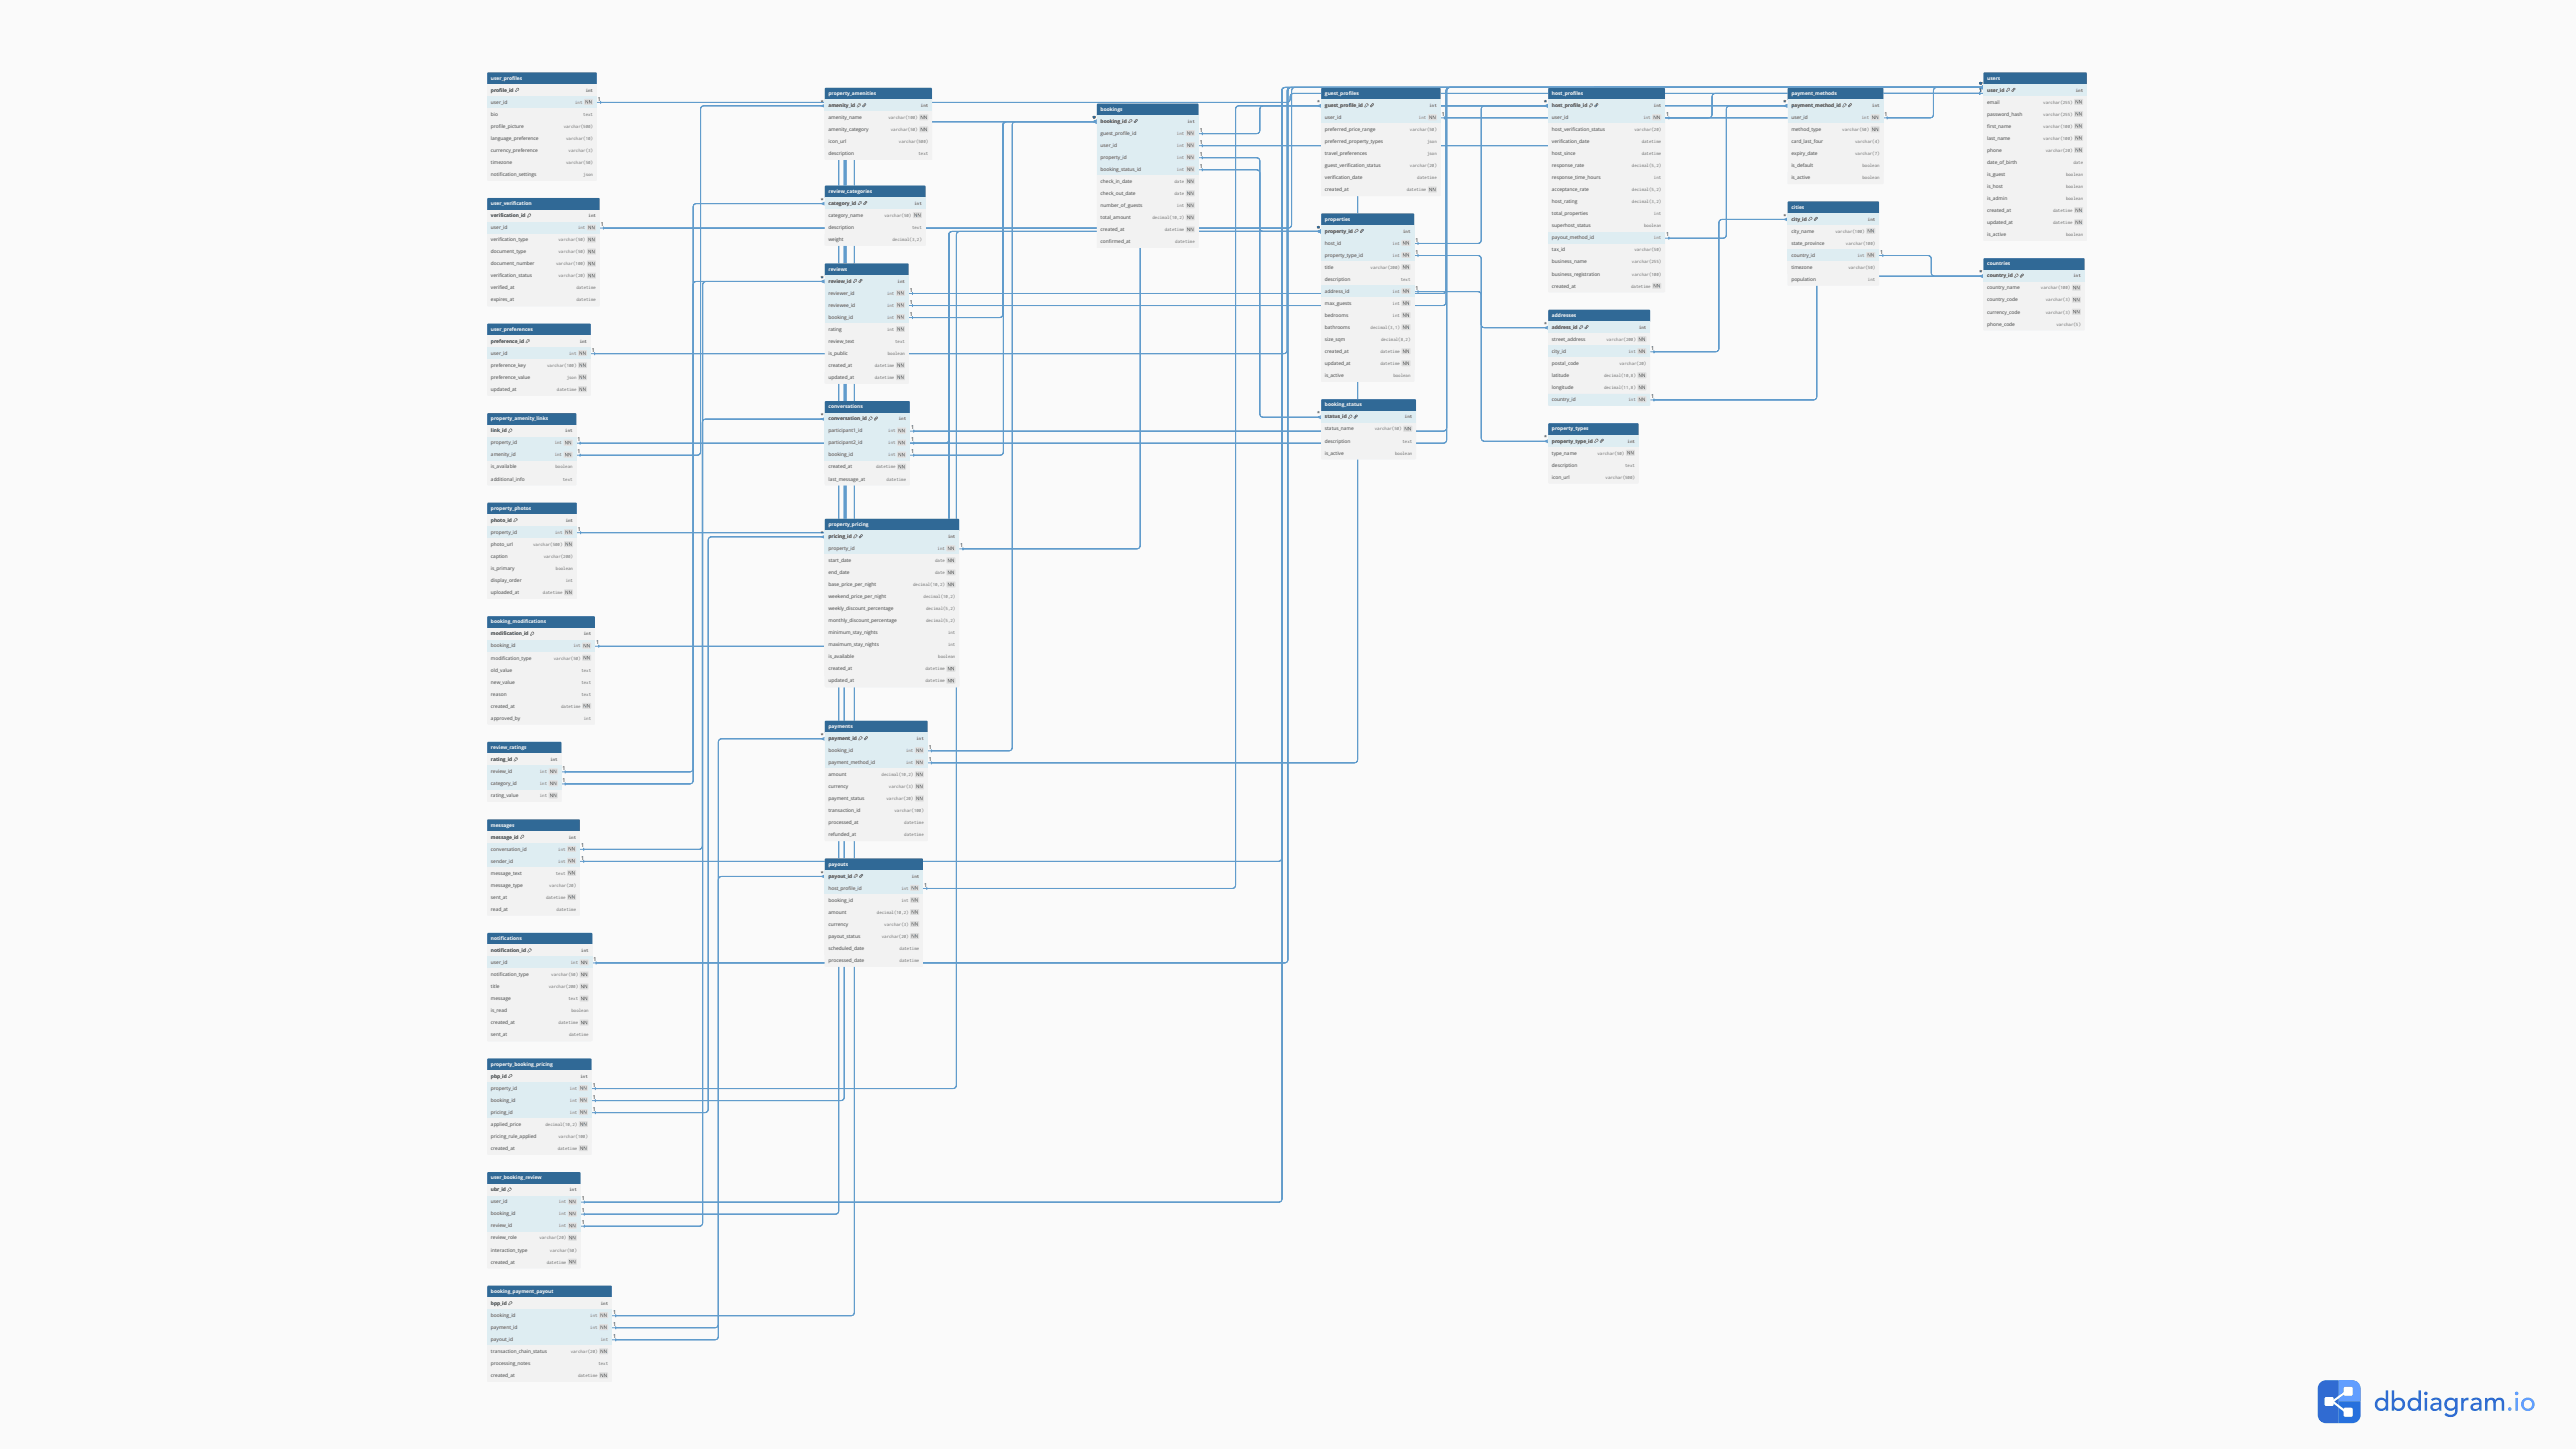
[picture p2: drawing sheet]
<svg xmlns="http://www.w3.org/2000/svg" width="677mm" height="381mm" viewBox="0 0 677 381" stroke-linecap="round" stroke-linejoin="round" font-family="sans-serif">
<defs><g id="words">
<g font-size="1.4">
<text x="520.5" y="22.5">*</text>
<text x="157.2" y="26.4">1</text>
<text x="215.8" y="27.3">*</text>
<text x="346.3" y="27.3">*</text>
<text x="406" y="27.3">*</text>
<text x="469" y="27.3">*</text>
<text x="520.4" y="24.1">1</text>
<text x="287.3" y="31.5">*</text>
<text x="315.4" y="34.6">1</text>
<text x="379.1" y="30.5">1</text>
<text x="438.1" y="30.5">1</text>
<text x="495.5" y="30.5">1</text>
<text x="315.4" y="37.8">1</text>
<text x="315.4" y="41">1</text>
<text x="315.4" y="44.1">1</text>
<text x="215.8" y="53">*</text>
<text x="158" y="59.5">1</text>
<text x="469" y="57.2">*</text>
<text x="346.3" y="60.4">*</text>
<text x="372.2" y="63.5">1</text>
<text x="438.1" y="62.1">1</text>
<text x="372.2" y="66.7">1</text>
<text x="494.4" y="66.7">1</text>
<text x="215.8" y="73.5">*</text>
<text x="239.2" y="76.7">1</text>
<text x="372.2" y="76.2">1</text>
<text x="520.5" y="72.1">*</text>
<text x="239.2" y="79.8">1</text>
<text x="239.2" y="83">1</text>
<text x="406" y="85.7">*</text>
<text x="155.6" y="92.5">1</text>
<text x="434.2" y="92">1</text>
<text x="434.2" y="104.7">1</text>
<text x="215.8" y="109.7">*</text>
<text x="239.5" y="112.9">1</text>
<text x="346.3" y="109.2">*</text>
<text x="151.8" y="116">1</text>
<text x="151.8" y="119.2">1</text>
<text x="239.5" y="116">1</text>
<text x="239.5" y="119.2">1</text>
<text x="406" y="115.5">*</text>
<text x="152" y="139.6">1</text>
<text x="215.8" y="140.7">*</text>
<text x="252.5" y="143.8">1</text>
<text x="156.7" y="169.4">1</text>
<text x="215.8" y="193.8">*</text>
<text x="244.2" y="196.9">1</text>
<text x="147.9" y="202.5">1</text>
<text x="244.2" y="200.1">1</text>
<text x="147.9" y="205.6">1</text>
<text x="152.8" y="226">1</text>
<text x="152.8" y="222.8">1</text>
<text x="215.8" y="230">*</text>
<text x="243" y="233.1">1</text>
<text x="156.1" y="252.7">1</text>
<text x="155.9" y="285.7">1</text>
<text x="155.9" y="288.9">1</text>
<text x="155.9" y="292.1">1</text>
<text x="153" y="315.6">1</text>
<text x="153" y="318.8">1</text>
<text x="153" y="321.9">1</text>
<text x="161.2" y="345.5">1</text>
<text x="161.2" y="348.6">1</text>
<text x="161.2" y="351.8">1</text>
</g>
<g font-size="1.3" fill="#fff">
<text x="129.1" y="20.9">user_profiles</text>
<text x="522.5" y="20.9">users</text>
<text x="217.9" y="25">property_amenities</text>
<text x="289.4" y="29.1">bookings</text>
<text x="348.4" y="25">guest_profiles</text>
<text x="408.1" y="25">host_profiles</text>
<text x="471" y="25">payment_methods</text>
<text x="129.1" y="54">user_verification</text>
<text x="217.9" y="50.7">review_categories</text>
<text x="348.4" y="58">properties</text>
<text x="471" y="54.8">cities</text>
<text x="217.9" y="71.2">reviews</text>
<text x="522.5" y="69.8">countries</text>
<text x="408.1" y="83.3">addresses</text>
<text x="129.1" y="87">user_preferences</text>
<text x="217.9" y="107.4">conversations</text>
<text x="348.4" y="106.9">booking_status</text>
<text x="129.1" y="110.5">property_amenity_links</text>
<text x="408.1" y="113.2">property_types</text>
<text x="129.1" y="134.1">property_photos</text>
<text x="217.9" y="138.3">property_pricing</text>
<text x="129.1" y="163.9">booking_modifications</text>
<text x="217.9" y="191.4">payments</text>
<text x="129.1" y="197">review_ratings</text>
<text x="129.1" y="217.3">messages</text>
<text x="217.9" y="227.6">payouts</text>
<text x="129.1" y="247.2">notifications</text>
<text x="129.1" y="280.2">property_booking_pricing</text>
<text x="129.1" y="310.1">user_booking_review</text>
<text x="129.1" y="339.9">booking_payment_payout</text>
</g>
<g font-size="1.3" fill="#2c2c2c">
<text x="129.1" y="24.1">profile_id</text>
<text x="217.9" y="28.1">amenity_id</text>
<text x="348.4" y="28.1">guest_profile_id</text>
<text x="408.1" y="28.1">host_profile_id</text>
<text x="471" y="28.1">payment_method_id</text>
<text x="522.5" y="24.1">user_id</text>
<text x="289.4" y="32.3">booking_id</text>
<text x="217.9" y="53.9">category_id</text>
<text x="129.1" y="57.1">verification_id</text>
<text x="471" y="58">city_id</text>
<text x="348.4" y="61.2">property_id</text>
<text x="217.9" y="74.3">review_id</text>
<text x="522.5" y="72.9">country_id</text>
<text x="408.1" y="86.5">address_id</text>
<text x="129.1" y="90.2">preference_id</text>
<text x="129.1" y="113.7">link_id</text>
<text x="217.9" y="110.5">conversation_id</text>
<text x="348.4" y="110">status_id</text>
<text x="408.1" y="116.4">property_type_id</text>
<text x="129.1" y="137.2">photo_id</text>
<text x="217.9" y="141.5">pricing_id</text>
<text x="129.1" y="167.1">modification_id</text>
<text x="217.9" y="194.6">payment_id</text>
<text x="129.1" y="200.1">rating_id</text>
<text x="129.1" y="220.5">message_id</text>
<text x="217.9" y="230.8">payout_id</text>
<text x="129.1" y="250.4">notification_id</text>
<text x="129.1" y="283.4">pbp_id</text>
<text x="129.1" y="313.2">ubr_id</text>
<text x="129.1" y="343.1">bpp_id</text>
</g>
<g font-size="1.3" fill="#3c3c3c">
<text x="129.1" y="27.3">user_id</text>
<text x="522.5" y="27.3">email</text>
<text x="129.1" y="30.4">bio</text>
<text x="129.1" y="33.6">profile_picture</text>
<text x="217.9" y="31.3">amenity_name</text>
<text x="217.9" y="34.5">amenity_category</text>
<text x="289.4" y="35.5">guest_profile_id</text>
<text x="348.4" y="31.3">user_id</text>
<text x="348.4" y="34.5">preferred_price_range</text>
<text x="408.1" y="31.3">user_id</text>
<text x="408.1" y="34.5">host_verification_status</text>
<text x="471" y="31.3">user_id</text>
<text x="471" y="34.5">method_type</text>
<text x="522.5" y="30.4">password_hash</text>
<text x="522.5" y="33.6">first_name</text>
<text x="129.1" y="36.7">language_preference</text>
<text x="129.1" y="39.9">currency_preference</text>
<text x="217.9" y="37.6">icon_url</text>
<text x="217.9" y="40.8">description</text>
<text x="289.4" y="38.6">user_id</text>
<text x="289.4" y="41.8">property_id</text>
<text x="348.4" y="37.6">preferred_property_types</text>
<text x="348.4" y="40.8">travel_preferences</text>
<text x="408.1" y="37.6">verification_date</text>
<text x="408.1" y="40.8">host_since</text>
<text x="471" y="37.6">card_last_four</text>
<text x="471" y="40.8">expiry_date</text>
<text x="522.5" y="36.7">last_name</text>
<text x="522.5" y="39.9">phone</text>
<text x="129.1" y="43.1">timezone</text>
<text x="129.1" y="46.2">notification_settings</text>
<text x="289.4" y="45">booking_status_id</text>
<text x="348.4" y="44">guest_verification_status</text>
<text x="348.4" y="47.1">verification_date</text>
<text x="408.1" y="44">response_rate</text>
<text x="408.1" y="47.1">response_time_hours</text>
<text x="471" y="44">is_default</text>
<text x="471" y="47.1">is_active</text>
<text x="522.5" y="43.1">date_of_birth</text>
<text x="522.5" y="46.2">is_guest</text>
<text x="289.4" y="48.1">check_in_date</text>
<text x="289.4" y="51.3">check_out_date</text>
<text x="348.4" y="50.3">created_at</text>
<text x="408.1" y="50.3">acceptance_rate</text>
<text x="408.1" y="53.5">host_rating</text>
<text x="522.5" y="49.4">is_host</text>
<text x="522.5" y="52.6">is_admin</text>
<text x="217.9" y="57">category_name</text>
<text x="289.4" y="54.5">number_of_guests</text>
<text x="289.4" y="57.6">total_amount</text>
<text x="408.1" y="56.6">total_properties</text>
<text x="408.1" y="59.8">superhost_status</text>
<text x="522.5" y="55.7">created_at</text>
<text x="522.5" y="58.9">updated_at</text>
<text x="129.1" y="60.3">user_id</text>
<text x="129.1" y="63.5">verification_type</text>
<text x="217.9" y="60.2">description</text>
<text x="217.9" y="63.4">weight</text>
<text x="289.4" y="60.8">created_at</text>
<text x="289.4" y="63.9">confirmed_at</text>
<text x="348.4" y="64.3">host_id</text>
<text x="408.1" y="63">payout_method_id</text>
<text x="471" y="61.2">city_name</text>
<text x="471" y="64.3">state_province</text>
<text x="522.5" y="62.1">is_active</text>
<text x="129.1" y="66.6">document_type</text>
<text x="129.1" y="69.8">document_number</text>
<text x="348.4" y="67.5">property_type_id</text>
<text x="348.4" y="70.7">title</text>
<text x="408.1" y="66.1">tax_id</text>
<text x="408.1" y="69.3">business_name</text>
<text x="471" y="67.5">country_id</text>
<text x="471" y="70.7">timezone</text>
<text x="129.1" y="72.9">verification_status</text>
<text x="129.1" y="76.1">verified_at</text>
<text x="217.9" y="77.5">reviewer_id</text>
<text x="348.4" y="73.8">description</text>
<text x="348.4" y="77">address_id</text>
<text x="408.1" y="72.4">business_registration</text>
<text x="408.1" y="75.6">created_at</text>
<text x="471" y="73.8">population</text>
<text x="522.5" y="76.1">country_name</text>
<text x="129.1" y="79.3">expires_at</text>
<text x="217.9" y="80.7">reviewee_id</text>
<text x="217.9" y="83.8">booking_id</text>
<text x="348.4" y="80.2">max_guests</text>
<text x="348.4" y="83.3">bedrooms</text>
<text x="522.5" y="79.3">country_code</text>
<text x="522.5" y="82.4">currency_code</text>
<text x="217.9" y="87">rating</text>
<text x="348.4" y="86.5">bathrooms</text>
<text x="348.4" y="89.7">size_sqm</text>
<text x="408.1" y="89.7">street_address</text>
<text x="522.5" y="85.6">phone_code</text>
<text x="129.1" y="93.3">user_id</text>
<text x="217.9" y="90.2">review_text</text>
<text x="217.9" y="93.3">is_public</text>
<text x="348.4" y="92.8">created_at</text>
<text x="348.4" y="96">updated_at</text>
<text x="408.1" y="92.8">city_id</text>
<text x="408.1" y="96">postal_code</text>
<text x="129.1" y="96.5">preference_key</text>
<text x="129.1" y="99.6">preference_value</text>
<text x="217.9" y="96.5">created_at</text>
<text x="217.9" y="99.6">updated_at</text>
<text x="348.4" y="99.1">is_active</text>
<text x="408.1" y="99.1">latitude</text>
<text x="129.1" y="102.8">updated_at</text>
<text x="408.1" y="102.3">longitude</text>
<text x="408.1" y="105.5">country_id</text>
<text x="217.9" y="113.7">participant1_id</text>
<text x="348.4" y="113.2">status_name</text>
<text x="129.1" y="116.9">property_id</text>
<text x="217.9" y="116.9">participant2_id</text>
<text x="348.4" y="116.4">description</text>
<text x="348.4" y="119.5">is_active</text>
<text x="408.1" y="119.5">type_name</text>
<text x="129.1" y="120">amenity_id</text>
<text x="129.1" y="123.2">is_available</text>
<text x="217.9" y="120">booking_id</text>
<text x="217.9" y="123.2">created_at</text>
<text x="408.1" y="122.7">description</text>
<text x="408.1" y="125.9">icon_url</text>
<text x="129.1" y="126.3">additional_info</text>
<text x="217.9" y="126.3">last_message_at</text>
<text x="129.1" y="140.4">property_id</text>
<text x="129.1" y="143.6">photo_url</text>
<text x="129.1" y="146.7">caption</text>
<text x="129.1" y="149.9">is_primary</text>
<text x="217.9" y="144.6">property_id</text>
<text x="217.9" y="147.8">start_date</text>
<text x="129.1" y="153">display_order</text>
<text x="217.9" y="151">end_date</text>
<text x="217.9" y="154.1">base_price_per_night</text>
<text x="129.1" y="156.2">uploaded_at</text>
<text x="217.9" y="157.3">weekend_price_per_night</text>
<text x="217.9" y="160.5">weekly_discount_percentage</text>
<text x="217.9" y="163.6">monthly_discount_percentage</text>
<text x="217.9" y="166.8">minimum_stay_nights</text>
<text x="129.1" y="170.3">booking_id</text>
<text x="129.1" y="173.4">modification_type</text>
<text x="217.9" y="170">maximum_stay_nights</text>
<text x="217.9" y="173.1">is_available</text>
<text x="129.1" y="176.6">old_value</text>
<text x="129.1" y="179.7">new_value</text>
<text x="217.9" y="176.3">created_at</text>
<text x="217.9" y="179.4">updated_at</text>
<text x="129.1" y="182.9">reason</text>
<text x="129.1" y="186.1">created_at</text>
<text x="129.1" y="189.2">approved_by</text>
<text x="217.9" y="197.7">booking_id</text>
<text x="129.1" y="203.3">review_id</text>
<text x="217.9" y="200.9">payment_method_id</text>
<text x="129.1" y="206.4">category_id</text>
<text x="129.1" y="209.6">rating_value</text>
<text x="217.9" y="204.1">amount</text>
<text x="217.9" y="207.2">currency</text>
<text x="217.9" y="210.4">payment_status</text>
<text x="217.9" y="213.6">transaction_id</text>
<text x="217.9" y="216.7">processed_at</text>
<text x="217.9" y="219.9">refunded_at</text>
<text x="129.1" y="223.7">conversation_id</text>
<text x="129.1" y="226.8">sender_id</text>
<text x="129.1" y="230">message_text</text>
<text x="129.1" y="233.1">message_type</text>
<text x="217.9" y="233.9">host_profile_id</text>
<text x="129.1" y="236.3">sent_at</text>
<text x="129.1" y="239.5">read_at</text>
<text x="217.9" y="237.1">booking_id</text>
<text x="217.9" y="240.3">amount</text>
<text x="217.9" y="243.4">currency</text>
<text x="217.9" y="246.6">payout_status</text>
<text x="217.9" y="249.8">scheduled_date</text>
<text x="129.1" y="253.5">user_id</text>
<text x="129.1" y="256.7">notification_type</text>
<text x="217.9" y="252.9">processed_date</text>
<text x="129.1" y="259.8">title</text>
<text x="129.1" y="263">message</text>
<text x="129.1" y="266.2">is_read</text>
<text x="129.1" y="269.3">created_at</text>
<text x="129.1" y="272.5">sent_at</text>
<text x="129.1" y="286.5">property_id</text>
<text x="129.1" y="289.7">booking_id</text>
<text x="129.1" y="292.9">pricing_id</text>
<text x="129.1" y="296">applied_price</text>
<text x="129.1" y="299.2">pricing_rule_applied</text>
<text x="129.1" y="302.4">created_at</text>
<text x="129.1" y="316.4">user_id</text>
<text x="129.1" y="319.6">booking_id</text>
<text x="129.1" y="322.7">review_id</text>
<text x="129.1" y="325.9">review_role</text>
<text x="129.1" y="329.1">interaction_type</text>
<text x="129.1" y="332.2">created_at</text>
<text x="129.1" y="346.3">booking_id</text>
<text x="129.1" y="349.4">payment_id</text>
<text x="129.1" y="352.6">payout_id</text>
<text x="129.1" y="355.8">transaction_chain_status</text>
<text x="129.1" y="358.9">processing_notes</text>
<text x="129.1" y="362.1">created_at</text>
</g>
<g font-size="1.3" fill="#6a6a6a">
<text x="151.2" y="27.3">int</text>
<text x="154" y="24.1">int</text>
<text x="242.2" y="28.1">int</text>
<text x="375.9" y="28.1">int</text>
<text x="434.9" y="28.1">int</text>
<text x="492.3" y="28.1">int</text>
<text x="537.3" y="27.3">varchar(255)</text>
<text x="545.8" y="24.1">int</text>
<text x="148.2" y="33.6">varchar(500)</text>
<text x="153.4" y="30.4">text</text>
<text x="233.6" y="31.3">varchar(100)</text>
<text x="234.2" y="34.5">varchar(50)</text>
<text x="309.5" y="35.5">int</text>
<text x="312.2" y="32.3">int</text>
<text x="370.7" y="34.5">varchar(50)</text>
<text x="373.1" y="31.3">int</text>
<text x="429.7" y="34.5">varchar(20)</text>
<text x="432.1" y="31.3">int</text>
<text x="484.4" y="34.5">varchar(50)</text>
<text x="489.5" y="31.3">int</text>
<text x="537.3" y="30.4">varchar(255)</text>
<text x="537.3" y="33.6">varchar(100)</text>
<text x="148.9" y="36.7">varchar(10)</text>
<text x="149.5" y="39.9">varchar(3)</text>
<text x="236.4" y="37.6">varchar(500)</text>
<text x="241.5" y="40.8">text</text>
<text x="309.5" y="38.6">int</text>
<text x="309.5" y="41.8">int</text>
<text x="375.2" y="37.6">json</text>
<text x="375.2" y="40.8">json</text>
<text x="431.7" y="37.6">datetime</text>
<text x="431.7" y="40.8">datetime</text>
<text x="487.8" y="37.6">varchar(4)</text>
<text x="487.8" y="40.8">varchar(7)</text>
<text x="537.3" y="36.7">varchar(100)</text>
<text x="537.9" y="39.9">varchar(20)</text>
<text x="148.9" y="43.1">varchar(50)</text>
<text x="153.4" y="46.2">json</text>
<text x="309.5" y="45">int</text>
<text x="370.7" y="44">varchar(20)</text>
<text x="372.7" y="47.1">datetime</text>
<text x="429.1" y="44">decimal(5,2)</text>
<text x="434.9" y="47.1">int</text>
<text x="489.7" y="44">boolean</text>
<text x="489.7" y="47.1">boolean</text>
<text x="543.2" y="46.2">boolean</text>
<text x="545.2" y="43.1">date</text>
<text x="240.5" y="53.9">int</text>
<text x="308.8" y="48.1">date</text>
<text x="308.8" y="51.3">date</text>
<text x="369.9" y="50.3">datetime</text>
<text x="429.1" y="50.3">decimal(5,2)</text>
<text x="429.1" y="53.5">decimal(3,2)</text>
<text x="543.2" y="49.4">boolean</text>
<text x="543.2" y="52.6">boolean</text>
<text x="154.8" y="57.1">int</text>
<text x="232.6" y="57">varchar(50)</text>
<text x="303" y="57.6">decimal(10,2)</text>
<text x="309.5" y="54.5">int</text>
<text x="432.3" y="59.8">boolean</text>
<text x="434.9" y="56.6">int</text>
<text x="491.2" y="58">int</text>
<text x="539.8" y="55.7">datetime</text>
<text x="539.8" y="58.9">datetime</text>
<text x="146.9" y="63.5">varchar(50)</text>
<text x="152" y="60.3">int</text>
<text x="234.7" y="63.4">decimal(3,2)</text>
<text x="239.8" y="60.2">text</text>
<text x="306.2" y="60.8">datetime</text>
<text x="309" y="63.9">datetime</text>
<text x="366.2" y="64.3">int</text>
<text x="368.9" y="61.2">int</text>
<text x="434.9" y="63">int</text>
<text x="482.6" y="61.2">varchar(100)</text>
<text x="485.4" y="64.3">varchar(100)</text>
<text x="543.2" y="62.1">boolean</text>
<text x="146.2" y="69.8">varchar(100)</text>
<text x="146.9" y="66.6">varchar(50)</text>
<text x="360.4" y="70.7">varchar(200)</text>
<text x="366.2" y="67.5">int</text>
<text x="429.1" y="69.3">varchar(255)</text>
<text x="429.7" y="66.1">varchar(50)</text>
<text x="486" y="70.7">varchar(50)</text>
<text x="488.4" y="67.5">int</text>
<text x="146.9" y="72.9">varchar(20)</text>
<text x="151.6" y="76.1">datetime</text>
<text x="233.3" y="77.5">int</text>
<text x="236" y="74.3">int</text>
<text x="366.2" y="77">int</text>
<text x="368.3" y="73.8">text</text>
<text x="428.9" y="75.6">datetime</text>
<text x="429.1" y="72.4">varchar(100)</text>
<text x="491.2" y="73.8">int</text>
<text x="536.7" y="76.1">varchar(100)</text>
<text x="545.2" y="72.9">int</text>
<text x="151.6" y="79.3">datetime</text>
<text x="233.3" y="80.7">int</text>
<text x="233.3" y="83.8">int</text>
<text x="366.2" y="80.2">int</text>
<text x="366.2" y="83.3">int</text>
<text x="537.9" y="79.3">varchar(3)</text>
<text x="537.9" y="82.4">varchar(3)</text>
<text x="233.3" y="87">int</text>
<text x="360.4" y="86.5">decimal(3,1)</text>
<text x="363.2" y="89.7">decimal(8,2)</text>
<text x="422.4" y="89.7">varchar(200)</text>
<text x="431" y="86.5">int</text>
<text x="540.7" y="85.6">varchar(5)</text>
<text x="149.7" y="93.3">int</text>
<text x="152.4" y="90.2">int</text>
<text x="233.5" y="93.3">boolean</text>
<text x="235.4" y="90.2">text</text>
<text x="363" y="92.8">datetime</text>
<text x="363" y="96">datetime</text>
<text x="425.8" y="96">varchar(20)</text>
<text x="428.2" y="92.8">int</text>
<text x="143.9" y="96.5">varchar(100)</text>
<text x="149" y="99.6">json</text>
<text x="230" y="96.5">datetime</text>
<text x="230" y="99.6">datetime</text>
<text x="366.4" y="99.1">boolean</text>
<text x="421.8" y="99.1">decimal(10,8)</text>
<text x="146.4" y="102.8">datetime</text>
<text x="421.8" y="102.3">decimal(11,8)</text>
<text x="428.2" y="105.5">int</text>
<text x="148.6" y="113.7">int</text>
<text x="233.6" y="113.7">int</text>
<text x="236.3" y="110.5">int</text>
<text x="361.5" y="113.2">varchar(50)</text>
<text x="369.4" y="110">int</text>
<text x="145.9" y="116.9">int</text>
<text x="233.6" y="116.9">int</text>
<text x="366.8" y="119.5">boolean</text>
<text x="368.8" y="116.4">text</text>
<text x="420" y="119.5">varchar(50)</text>
<text x="428" y="116.4">int</text>
<text x="145.9" y="120">int</text>
<text x="146.1" y="123.2">boolean</text>
<text x="230.3" y="123.2">datetime</text>
<text x="233.6" y="120">int</text>
<text x="422.2" y="125.9">varchar(500)</text>
<text x="427.3" y="122.7">text</text>
<text x="148" y="126.3">text</text>
<text x="233.1" y="126.3">datetime</text>
<text x="148.8" y="137.2">int</text>
<text x="140.2" y="143.6">varchar(500)</text>
<text x="146" y="140.4">int</text>
<text x="249.3" y="141.5">int</text>
<text x="143" y="146.7">varchar(200)</text>
<text x="146.2" y="149.9">boolean</text>
<text x="245.9" y="147.8">date</text>
<text x="246.5" y="144.6">int</text>
<text x="148.8" y="153">int</text>
<text x="240.1" y="154.1">decimal(10,2)</text>
<text x="245.9" y="151">date</text>
<text x="142.8" y="156.2">datetime</text>
<text x="242.9" y="157.3">decimal(10,2)</text>
<text x="243.5" y="160.5">decimal(5,2)</text>
<text x="153.5" y="167.1">int</text>
<text x="243.5" y="163.6">decimal(5,2)</text>
<text x="249.3" y="166.8">int</text>
<text x="145.6" y="173.4">varchar(50)</text>
<text x="150.8" y="170.3">int</text>
<text x="246.7" y="173.1">boolean</text>
<text x="249.3" y="170">int</text>
<text x="152.9" y="176.6">text</text>
<text x="152.9" y="179.7">text</text>
<text x="243.3" y="176.3">datetime</text>
<text x="243.3" y="179.4">datetime</text>
<text x="152.9" y="182.9">text</text>
<text x="147.5" y="186.1">datetime</text>
<text x="153.5" y="189.2">int</text>
<text x="238.2" y="197.7">int</text>
<text x="241" y="194.6">int</text>
<text x="142" y="203.3">int</text>
<text x="144.7" y="200.1">int</text>
<text x="238.2" y="200.9">int</text>
<text x="142" y="206.4">int</text>
<text x="142" y="209.6">int</text>
<text x="231.8" y="204.1">decimal(10,2)</text>
<text x="233.7" y="207.2">varchar(3)</text>
<text x="233.1" y="210.4">varchar(20)</text>
<text x="235.2" y="213.6">varchar(100)</text>
<text x="149.6" y="220.5">int</text>
<text x="237.8" y="216.7">datetime</text>
<text x="237.8" y="219.9">datetime</text>
<text x="146.8" y="223.7">int</text>
<text x="146.8" y="226.8">int</text>
<text x="144.4" y="233.1">varchar(20)</text>
<text x="146.2" y="230">text</text>
<text x="237" y="233.9">int</text>
<text x="239.8" y="230.8">int</text>
<text x="143.6" y="236.3">datetime</text>
<text x="146.4" y="239.5">datetime</text>
<text x="237" y="237.1">int</text>
<text x="230.6" y="240.3">decimal(10,2)</text>
<text x="232.5" y="243.4">varchar(3)</text>
<text x="152.9" y="250.4">int</text>
<text x="231.9" y="246.6">varchar(20)</text>
<text x="236.6" y="249.8">datetime</text>
<text x="144.9" y="256.7">varchar(50)</text>
<text x="150.1" y="253.5">int</text>
<text x="236.6" y="252.9">datetime</text>
<text x="144.3" y="259.8">varchar(200)</text>
<text x="149.4" y="263">text</text>
<text x="146.9" y="269.3">datetime</text>
<text x="150.3" y="266.2">boolean</text>
<text x="149.6" y="272.5">datetime</text>
<text x="149.9" y="286.5">int</text>
<text x="152.6" y="283.4">int</text>
<text x="149.9" y="289.7">int</text>
<text x="149.9" y="292.9">int</text>
<text x="143.4" y="296">decimal(10,2)</text>
<text x="146.9" y="299.2">varchar(100)</text>
<text x="146.7" y="302.4">datetime</text>
<text x="147" y="316.4">int</text>
<text x="149.7" y="313.2">int</text>
<text x="147" y="319.6">int</text>
<text x="147" y="322.7">int</text>
<text x="141.8" y="325.9">varchar(20)</text>
<text x="144.6" y="329.1">varchar(50)</text>
<text x="143.8" y="332.2">datetime</text>
<text x="155.2" y="346.3">int</text>
<text x="158" y="343.1">int</text>
<text x="155.2" y="349.4">int</text>
<text x="158" y="352.6">int</text>
<text x="150.1" y="355.8">varchar(20)</text>
<text x="157.3" y="358.9">text</text>
<text x="152" y="362.1">datetime</text>
</g>
</g></defs>
<path d="M0 0h677.3v381h-677.3z" fill="#fafafa"/>
<path d="M614.9 362.9h3.7a2.15 2.15 0 0 1 2.1 2.2v3.4h-5.8z" fill="#428cff"/>
<path d="M614.9 368.5h5.8v3.6a2.16 2.16 0 0 1-2.1 2.1h-3.7z" fill="#2670de"/>
<path d="M610.1 363.6l.9-.6 .6-.1h3.3v11.3h-3.3a2.16 2.16 0 0 1-2.2-2.1v-7l.1-.6z" fill="#2161cf"/>
<g fill="#fff">
<path d="M612.5 368.8l4.7-3.4 .3 .5-4.7 3.3z"/>
<path d="M612.8 367.8l4.5 3.5-.3 .4-4.5-3.5z"/>
<path d="M611.4 367.4l1.8-.1 .4 .2v1.8l-.2 .4h-1.8l-.3-.2-.1-1.8zM616.3 364.8l.4-.2 1.7 .1 .2 .3v1.8l-.4 .2h-1.8l-.2-.4zM616.3 370.3l.4-.2 1.7 .1 .2 .4v1.7l-.4 .2h-1.8l-.2-.4z"/>
</g>
<path d="M624.9 368a1.64 1.64 0 0 1 2.4 .1v-2.5h.6v5.3h-.6v-.5a1.71 1.71 0 0 1-2.5 .1 1.71 1.71 0 0 1 .1-2.5zM625 369.3a1.15 1.15 0 0 0 2.3 0 1.15 1.15 0 0 0-2.3 0zM628.9 365.6h.6v2.5a1.68 1.68 0 0 1 2.4 0 1.68 1.68 0 0 1 0 2.3 1.68 1.68 0 0 1-2.4 0v.5h-.6zM629.5 369.3a1.15 1.15 0 0 0 2.3 0 1.15 1.15 0 0 0-2.3 0zM633.5 368a1.64 1.64 0 0 1 2.4 .1v-2.5h.7v5.3h-.7v-.5a1.71 1.71 0 0 1-2.5 .1 1.71 1.71 0 0 1 .1-2.5zM633.7 369.3a1.14 1.14 0 0 0 2.2 0 1.14 1.14 0 0 0-2.2 0zM637.4 366.4a.46 .46 0 0 1 .9 0 .46 .46 0 0 1-.9 0zM637.5 367.6h.7v3.3h-.7zM639.2 368a1.56 1.56 0 0 1 2.7 .6v2.3h-.5v-.5a1.17 1.17 0 0 1-1.6 .5 1.17 1.17 0 0 1-.5-1.6l.9-.4h1.1a.95 .95 0 0 0-.7-.9 .95 .95 0 0 0-1 .4zM639.8 369.6a.72 .72 0 0 0 .4 .9 .72 .72 0 0 0 .9-.3l.2-.9-1 .1zM643.2 368a1.62 1.62 0 0 1 2.4 .1v-.5h.6v3.3a1.97 1.97 0 0 1-1.4 1.7 1.97 1.97 0 0 1-2.1-.6l.5-.5a1.32 1.32 0 0 0 1.6 .5 1.32 1.32 0 0 0 .7-1.6 1.68 1.68 0 0 1-2.4 0 1.68 1.68 0 0 1 .1-2.4zM643.4 369.2a1.11 1.11 0 0 0 2.2 0 1.11 1.11 0 0 0-2.2 0zM647.1 367.6h.7v.5l.5-.5h.8l-.1 .6a.95 .95 0 0 0-1.2 1.1v1.6h-.7zM649.8 368a1.56 1.56 0 0 1 2.7 .6v2.3h-.6v-.5a1.18 1.18 0 0 1-1.6 .6 1.18 1.18 0 0 1-.5-1.7l.9-.4h1.2a.95 .95 0 0 0-.7-.9 .95 .95 0 0 0-1.1 .4zM650.4 369.6a.72 .72 0 0 0 .4 .9 .72 .72 0 0 0 .9-.3l.2-.9-1 .1zM653.4 367.6h.6l.1 .4a1.23 1.23 0 0 1 2 .1 1.25 1.25 0 0 1 1.6-.5 1.25 1.25 0 0 1 .7 1.4v1.9h-.6v-1.8a.81 .81 0 0 0-.8-1 .81 .81 0 0 0-.8 1v1.8h-.6v-1.7a.82 .82 0 0 0-.8-1.1 .82 .82 0 0 0-.7 1.1v1.7h-.7z" fill="#2161cf"/>
<path d="M659.5 370.5a.46 .46 0 0 1 .9 0 .46 .46 0 0 1-.9 0zM661.3 366.4a.46 .46 0 0 1 .9 0 .46 .46 0 0 1-.9 0zM661.4 367.6h.7v3.3h-.7zM662.9 369.2a1.77 1.77 0 0 1 3.5 0 1.77 1.77 0 0 1-3.5 0zM663.6 369.3a1.15 1.15 0 0 0 2.3 0 1.15 1.15 0 0 0-2.3 0z" fill="#428cff"/>
<g fill="none" stroke="#619ccc" stroke-width=".26">
<path d="M156.9 26.9h1M157.9 26.9h180.3a1 1 0 0 0 1-1.3 .88 .88 0 0 1 1-1h180.3h-180.3a1 1 0 0 0-1 1.3 .88 .88 0 0 1-1 1zM157.9 26.5v.8M184.4 28.2l-.2 .6v89.9a.88 .88 0 0 1-1 1h-30.7h30.7a.88 .88 0 0 0 1-1v-89.9a.88 .88 0 0 1 1-1h30.7h-30.7zM215.9 27.8h1M216.9 27.4l-.9 .4 .9 .4M220.9 32.1l.6-.1h65.9h-65.9a.88 .88 0 0 0-1 1v285.3a.88 .88 0 0 1-1 1h-65.9h65.9a.88 .88 0 0 0 1-1v-285.3zM222.3 32.1l-.3 .9v255.4a.88 .88 0 0 1-1 1h-64.5h64.5a.88 .88 0 0 0 1-1v-255.4a.88 .88 0 0 1 1-1h64.4h-64.4zM222.8 32.1l.6-.1h64h-64a.88 .88 0 0 0-1 1v135.9a.88 .88 0 0 1-1 1h-64h64a.88 .88 0 0 0 1-1v-135.9zM225 32.1l-.4 .9v312a.88 .88 0 0 1-.9 1h-61.8h61.8a.88 .88 0 0 0 .9-1v-312a.88 .88 0 0 1 1-1h61.8h-61.8zM263.8 32.3l.9-.3h22.7h-22.7a.88 .88 0 0 0-1 1v49.5a.88 .88 0 0 1-1 1h-22.8h22.8a.88 .88 0 0 0 1-1v-49.5zM264 32.3l-.2 .7v85.7a.88 .88 0 0 1-1 1h-22.6h22.6a.88 .88 0 0 0 1-1v-85.7a.88 .88 0 0 1 1-1h22.6h-22.6z"/>
<path d="M266.5 32.1l-.3 .9v163.4a.88 .88 0 0 1-1 1h-20.3h20.3a.88 .88 0 0 0 1-1v-163.4a.88 .88 0 0 1 .9-1h20.3h-20.3zM287.4 32h1M288.4 31.6l-.9 .4 .9 .4M315.1 35.1h1M315.1 38.3h1M316.1 35.1h14.2a.88 .88 0 0 0 1-.9v-5.4a.88 .88 0 0 1 1-1h14.1h-14.1a.88 .88 0 0 0-1 1v5.4a.88 .88 0 0 1-1 .9zM316.1 38.3h101.3a.88 .88 0 0 0 .9-1v-13.3a.88 .88 0 0 1 1-1h101.2h-101.2a.88 .88 0 0 0-1 1v13.3a.88 .88 0 0 1-.9 1zM316.1 34.7v.8M316.1 37.9v.8M325.2 28l-.3 .8v203.8a.88 .88 0 0 1-1 1h-80.2h80.2a.88 .88 0 0 0 1-1v-203.8a.88 .88 0 0 1 1-1h80.2h-80.2zM337.2 23.3l-.2 .7v201.5a.88 .88 0 0 1-1 1h-182.5h182.5a.88 .88 0 0 0 1-1v-201.5a.88 .88 0 0 1 1-1h182.5h-182.5zM337.3 23.3l-.2 .7v291.1a.88 .88 0 0 1-1 1h-182.5h182.5a.88 .88 0 0 0 1-1v-291.1a.88 .88 0 0 1 1-1h182.4h-182.4z"/>
<path d="M338.8 23.3l-.1 .7v228.2a.88 .88 0 0 1-1 1h-180.9h180.9a.88 .88 0 0 0 1-1v-228.2a.88 .88 0 0 1 .9-1h180.9h-180.9zM346.4 27.8h1M347.4 27.4l-.9 .4 .9 .4M357.1 28.2l-.1 .6v170.8a.88 .88 0 0 1-1 1h-111.1h111.1a.88 .88 0 0 0 1-1v-170.8a.88 .88 0 0 1 1-1h111.1h-111.1zM378.8 31h1M379.8 31h69.4a.88 .88 0 0 0 1-1v-4.4a.88 .88 0 0 1 1-1h69.3h-69.3a.88 .88 0 0 0-1 1v4.4a.88 .88 0 0 1-1 1zM379.8 30.6v.8M389.8 28l.7-.2h15.6h-15.6a.88 .88 0 0 0-1 1v34.2a.88 .88 0 0 1-1 1h-15.7h15.7a.88 .88 0 0 0 1-1v-34.2zM406.1 27.8h1M407.1 27.4l-.9 .4 .9 .4M437.8 31h1M438.8 31h39.9a.88 .88 0 0 0 1-1v-4.4a.88 .88 0 0 1 1-1h39.8h-39.8a.88 .88 0 0 0-1 1v4.4a.88 .88 0 0 1-1 1z"/>
<path d="M438.8 30.6v.8M454.3 28l.6-.2h14.2h-14.2a.88 .88 0 0 0-1 1v32.8a.88 .88 0 0 1-1 1h-14.1h14.1a.88 .88 0 0 0 1-1v-32.8zM469.1 27.8h.9M470 27.4l-.8 .4 .8 .4M495.2 31h1M496.2 31h11.2a.88 .88 0 0 0 1-1v-6a.88 .88 0 0 1 1-1h11.1h-11.1a.88 .88 0 0 0-1 1v6a.88 .88 0 0 1-1 1zM496.2 30.6v.8M520.5 24.6h1M520.5 24.2v.8M520.5 23h1M521.5 22.6l-.9 .4 .9 .4M157.7 60h1"/>
<path d="M158.7 60h179.9a.88 .88 0 0 0 1-1v-35a.88 .88 0 0 1 1-1h179.9h-179.9a.88 .88 0 0 0-1 1v35a.88 .88 0 0 1-1 1zM158.7 59.6v.8M182.4 53.9l-.1 .6v150.6a.88 .88 0 0 1-1 1h-32.7h32.7a.88 .88 0 0 0 1-1v-150.6a.88 .88 0 0 1 .9-1h32.7h-32.7zM215.9 53.5h1M216.9 53.1l-.9 .4 .9 .4M315.1 41.5h1M315.1 44.6h1M316.1 41.5h14.2a.88 .88 0 0 1 1 1v17.4a.88 .88 0 0 0 1 1h14.1h-14.1a.88 .88 0 0 1-1-1v-17.4a.88 .88 0 0 0-1-1zM316.1 44.6h14.2a.88 .88 0 0 1 1 1v63.1a.88 .88 0 0 0 1 1h14.1h-14.1a.88 .88 0 0 1-1-1v-63.1a.88 .88 0 0 0-1-1zM316.1 41.1v.8M316.1 44.2v.8M452.3 57.8l-.3 .9v32.8a.88 .88 0 0 1-1 1h-16.1h16.1a.88 .88 0 0 0 1-1v-32.8a.88 .88 0 0 1 1-1h16.1h-16.1z"/>
<path d="M469.1 57.7h.9M470 57.3l-.8 .4 .8 .4M182.4 74.4l-.1 .6v127a.88 .88 0 0 1-1 1h-32.7h32.7a.88 .88 0 0 0 1-1v-127a.88 .88 0 0 1 .9-1h32.7h-32.7zM184.9 74.4l-.1 .6v246.4a.88 .88 0 0 1-1 1h-30.2h30.2a.88 .88 0 0 0 1-1v-246.4a.88 .88 0 0 1 .9-1h30.2h-30.2zM215.9 74h1M216.9 73.6l-.9 .4 .9 .4M238.9 77.2h1M239.9 77.2h139.3a.88 .88 0 0 0 1-1v-52.2a.88 .88 0 0 1 1-1h139.3h-139.3a.88 .88 0 0 0-1 1v52.2a.88 .88 0 0 1-1 1zM239.9 76.8v.8M239.9 79.9v.8M251.8 61l.7-.1h93.9h-93.9a.88 .88 0 0 0-1 .9v223.4a.88 .88 0 0 1-1 1h-94h94a.88 .88 0 0 0 1-1v-223.4zM300 61.2l-.2 .6v81.5a.88 .88 0 0 1-1 1h-45.6h45.6a.88 .88 0 0 0 1-1v-81.5a.88 .88 0 0 1 1-.9h45.6h-45.6z"/>
<path d="M347.4 60.5l-.9 .4 .9 .3M347.4 60.9h-1M371.9 64h.9M371.9 67.2h.9M371.9 76.7h.9M372.8 67.2h15.7a.88 .88 0 0 1 1 1v46.8a.88 .88 0 0 0 1 1h15.6h-15.6a.88 .88 0 0 1-1-1v-46.8a.88 .88 0 0 0-1-1zM372.8 76.7h15.7a.88 .88 0 0 1 1 1v7.5a.88 .88 0 0 0 1 1h15.6h-15.6a.88 .88 0 0 1-1-1v-7.5a.88 .88 0 0 0-1-1zM372.8 63.6v.8M372.8 66.8v.8M372.8 76.3v.8M437.8 62.6h1M438.8 62.2v.8"/>
<path d="M494.1 67.2h1M495.1 67.2h11.7a.88 .88 0 0 1 1 1v3.4a.88 .88 0 0 0 1 1h11.7h-11.7a.88 .88 0 0 1-1-1v-3.4a.88 .88 0 0 0-1-1zM495.1 66.8v.8M521.5 72.2l-.9 .4 .9 .4M521.5 72.6h-1M155.3 93h1M156.3 93h181.2a.88 .88 0 0 0 .9-1v-68a.88 .88 0 0 1 1-1h181.1h-181.1a.88 .88 0 0 0-1 1v68a.88 .88 0 0 1-.9 1zM156.3 92.6v.8M238.9 80.3h1M238.9 83.5h1M239.9 80.3h139.3a.88 .88 0 0 0 1-1v-55.3a.88 .88 0 0 1 1-1h139.3h-139.3a.88 .88 0 0 0-1 1v55.3a.88 .88 0 0 1-1 1zM239.9 83.1v.8"/>
<path d="M406.1 86.2h1M407.1 85.8l-.9 .4 .9 .4M433.9 92.5h1M434.9 92.1v.8M151.5 116.5h1M151.5 119.7h1M152.5 116.5h96a.88 .88 0 0 0 1-1v-53.7a.88 .88 0 0 1 1-.9h95.9h-95.9a.88 .88 0 0 0-1 .9v53.7a.88 .88 0 0 1-1 1zM152.5 116.1v.8M152.5 119.3v.8M184.8 110.6l-.1 .6v111.1a.88 .88 0 0 1-1 1h-30.2h30.2a.88 .88 0 0 0 1-1v-111.1a.88 .88 0 0 1 1-1h30.2h-30.2zM215.9 110.2h1M216.9 109.8l-.9 .4 .9 .4"/>
<path d="M239.2 113.4h1M239.2 116.5h1M239.2 119.7h1M240.2 113.4h139.2a.88 .88 0 0 0 1-1v-88.4a.88 .88 0 0 1 1-1h139.1h-139.1a.88 .88 0 0 0-1 1v88.4a.88 .88 0 0 1-1 1zM240.2 116.5h139.2a.88 .88 0 0 0 1-1v-91.5a.88 .88 0 0 1 1-1h139.1h-139.1a.88 .88 0 0 0-1 1v91.5a.88 .88 0 0 1-1 1zM240.2 113v.8M240.2 116.1v.8M240.2 119.3v.8M346.4 109.7h1M347.4 109.3l-.9 .4 .9 .4M406.1 116h1M407.1 115.6l-.9 .4 .9 .4"/>
<path d="M433.9 105.2h1M434.9 105.2h41.8a.88 .88 0 0 0 1-1v-30.6a.88 .88 0 0 1 1-1h41.8h-41.8a.88 .88 0 0 0-1 1v30.6a.88 .88 0 0 1-1 1zM434.9 104.8v.8M152.7 139.7v.8M151.7 140.1h1M152.7 140.1h95.8a.88 .88 0 0 0 1-1v-77.3a.88 .88 0 0 1 1-.9h95.9h-95.9a.88 .88 0 0 0-1 .9v77.3a.88 .88 0 0 1-1 1zM186.4 141.5l-.2 .6v149.5a.88 .88 0 0 1-1 1h-28.7h28.7a.88 .88 0 0 0 1-1v-149.5a.88 .88 0 0 1 1-.9h28.7h-28.7zM215.9 141.2h1M216.9 140.8l-.9 .4 .9 .3M252.2 144.3h1M253.2 143.9v.8M156.4 169.9h1"/>
<path d="M157.4 169.5v.8M189 194.6l-.1 .6v152.9a.88 .88 0 0 1-1 1h-26h26a.88 .88 0 0 0 1-1v-152.9a.88 .88 0 0 1 1-.9h26h-26zM215.9 194.3h1M216.9 193.9l-.9 .4 .9 .4M243.9 197.4h1M244.9 197v.8M147.6 203h1M147.6 206.1h1M148.6 202.6v.8M148.6 205.7v.8M243.9 200.6h1M244.9 200.2v.8"/>
<path d="M152.5 226.5h1M152.5 223.3h1M153.5 222.9v.8M153.5 226.1v.8M189 230.8l-.1 .6v119.9a.88 .88 0 0 1-1 1h-26h26a.88 .88 0 0 0 1-1v-119.9a.88 .88 0 0 1 1-.9h26h-26zM215.9 230.5h1M216.9 230.1l-.9 .4 .9 .3M242.7 233.6h1M243.7 233.2v.8M155.8 253.2h1M156.8 252.8v.8M155.6 286.2h.9"/>
<path d="M155.6 289.4h.9M155.6 292.6h.9M156.5 285.8v.8M156.5 289v.8M156.5 292.2v.8M152.7 316.1h.9M152.7 319.3h.9M153.6 315.7v.8M153.6 318.9v.8M152.7 322.4h.9M153.6 322v.8M160.9 346h1"/>
<path d="M160.9 349.1h1M160.9 352.3h1M161.9 345.6v.8M161.9 348.7v.8M161.9 351.9v.8"/>
</g>
<path d="M521.7 19.1l26.7-.1 .3 .2v43.8l-.1 .3h-26.8l-.2-.1-.1-43.9z" fill="#f2f2f2"/>
<path d="M521.7 19.1l26.7-.1 .3 .3v2.9h-27.2v-2.9z" fill="#306996"/>
<path d="M521.5 22.2h27.2v3.2h-27.2z" fill="#deedf2"/>
<g fill="#2b2b2b">
<path d="M528 23.2a.32 .32 0 0 1 .4 .4 .32 .32 0 0 1-.5 .2l-.3 .2zM527.8 23.3l-.3 .8h.3l.2-.1a.42 .42 0 0 0 .5-.5 .42 .42 0 0 0-.6-.3zM528.1 23.4a.1 .1 0 0 0 .2 0 .1 .1 0 0 0-.2 0z"/>
<path d="M529.5 23.2a.28 .28 0 0 1 .4 .1 .28 .28 0 0 1-.3 .4l.2-.3-.2-.1-.2 .4-.2-.1zM529 23.7l.2-.1-.1 .3 .1 .1 .3-.5a.36 .36 0 0 1-.1 .5 .36 .36 0 0 1-.5-.1z"/>
</g>
<path d="M521.5 25.4h27.2v3.1h-27.2z" fill="#f2f2f2"/>
<path d="M545.4 26.1l2.2-.1 .1 1.5-2.2 .1z" fill="#dedede"/>
<g fill="#3d3d3d">
<path d="M545.8 26.3l.5 .8 .1-.8v.9l-.5-.7-.1 .7z"/>
<path d="M546.7 26.3l.6 .8v-.8v.9l-.5-.7-.1 .7z"/>
</g>
<path d="M521.5 28.5h27.2v3.2h-27.2z" fill="#f2f2f2"/>
<path d="M545.4 29.3l2.2-.1 .1 1.4-2.2 .1z" fill="#dedede"/>
<g fill="#3d3d3d">
<path d="M545.8 29.5l.5 .8 .1-.8v.9l-.5-.8-.1 .8z"/>
<path d="M546.7 29.5l.6 .8v-.8v.9l-.5-.8-.1 .8z"/>
</g>
<path d="M521.5 31.7h27.2v3.1h-27.2z" fill="#f2f2f2"/>
<path d="M545.4 32.4l2.2-.1 .1 1.5-2.2 .1z" fill="#dedede"/>
<g fill="#3d3d3d">
<path d="M545.8 32.7l.5 .7 .1-.7v.9l-.5-.8-.1 .8z"/>
<path d="M546.7 32.7l.6 .7v-.7v.9l-.5-.8-.1 .8z"/>
</g>
<path d="M521.5 34.8h27.2v3.2h-27.2z" fill="#f2f2f2"/>
<path d="M545.4 35.6l2.2-.1 .1 1.5h-2.2z" fill="#dedede"/>
<g fill="#3d3d3d">
<path d="M545.8 35.8l.5 .8 .1-.8v.9l-.5-.7-.1 .7z"/>
<path d="M546.7 35.8l.6 .8v-.8v.9l-.5-.7-.1 .7z"/>
</g>
<path d="M521.5 38h27.2v3.2h-27.2z" fill="#f2f2f2"/>
<path d="M545.4 38.8l2.2-.1 .1 1.4-2.2 .1z" fill="#dedede"/>
<g fill="#3d3d3d">
<path d="M545.8 39l.5 .7 .1-.7v.9l-.5-.8-.1 .8z"/>
<path d="M546.7 39l.6 .7v-.7v.9l-.5-.8-.1 .8z"/>
</g>
<g fill="#f2f2f2">
<path d="M521.5 41.2h27.2v3.1h-27.2z"/>
<path d="M521.5 44.3h27.2v3.2h-27.2z"/>
<path d="M521.5 47.5h27.2v3.2h-27.2z"/>
<path d="M521.5 50.7h27.2v3.1h-27.2z"/>
<path d="M521.5 53.8h27.2v3.2h-27.2z"/>
</g>
<path d="M545.4 54.6l2.2-.1 .1 1.5h-2.2z" fill="#dedede"/>
<g fill="#3d3d3d">
<path d="M545.8 54.8l.5 .8 .1-.8v.9l-.5-.7-.1 .7z"/>
<path d="M546.7 54.8l.6 .8v-.8v.9l-.5-.7-.1 .7z"/>
</g>
<path d="M521.5 57h27.2v3.2h-27.2z" fill="#f2f2f2"/>
<path d="M545.4 57.7h2.2l.1 1.4-2.2 .1z" fill="#dedede"/>
<g fill="#3d3d3d">
<path d="M545.8 58l.5 .7 .1-.7v.9l-.5-.8-.1 .8z"/>
<path d="M546.7 58l.6 .7v-.7v.9l-.5-.8-.1 .8z"/>
</g>
<g fill="#f2f2f2">
<path d="M521.5 60.2h27.2v2.8l-.3 .3h-26.6l-.3-.3z"/>
<path d="M347.5 23.1h31.1l.2 .3v28l-.3 .2-31-.1-.1-.2v-27.9z"/>
</g>
<path d="M347.5 23.1h31l.3 .3v2.8h-31.4v-2.8z" fill="#306996"/>
<path d="M347.4 26.2h31.4v3.2h-31.4z" fill="#deedf2"/>
<g fill="#2b2b2b">
<path d="M359.3 27.3a.32 .32 0 0 1 .4 .3 .32 .32 0 0 1-.5 .3l-.3 .2zM359.1 27.3l-.3 .8 .3 .1 .2-.2a.42 .42 0 0 0 .5-.4 .42 .42 0 0 0-.6-.4zM359.4 27.4a.1 .1 0 0 0 .2 0 .1 .1 0 0 0-.2 0z"/>
<path d="M360.8 27.3a.28 .28 0 0 1 .4 0 .28 .28 0 0 1-.3 .4l.2-.3-.1-.1-.3 .5-.1-.1zM360.3 27.7l.2-.1-.1 .3 .2 .1 .2-.5a.36 .36 0 0 1 0 .6 .36 .36 0 0 1-.6-.1z"/>
</g>
<path d="M347.4 29.4h31.4v3.2h-31.4z" fill="#deedf2"/>
<path d="M375.5 30.1h2.2l.1 1.4-2.3 .1z" fill="#dedede"/>
<g fill="#3d3d3d">
<path d="M375.8 30.4l.6 .7 .1-.7v.9l-.6-.8-.1 .8z"/>
<path d="M376.7 30.4l.6 .7 .1-.7v.9l-.6-.8-.1 .8z"/>
</g>
<g fill="#f2f2f2">
<path d="M347.4 32.6h31.4v3.1h-31.4z"/>
<path d="M347.4 35.7h31.4v3.2h-31.4z"/>
<path d="M347.4 38.9h31.4v3.2h-31.4z"/>
<path d="M347.4 42.1h31.4v3.1h-31.4z"/>
<path d="M347.4 45.2h31.4v3.2h-31.4z"/>
<path d="M347.4 48.4h31.4v2.9l-.3 .3h-30.8l-.3-.3z"/>
</g>
<path d="M375.5 49.1h2.2l.1 1.4-2.3 .1z" fill="#dedede"/>
<g fill="#3d3d3d">
<path d="M375.8 49.4l.6 .7 .1-.7v.9l-.6-.8-.1 .8z"/>
<path d="M376.7 49.4l.6 .7 .1-.7v.9l-.6-.8-.1 .8z"/>
</g>
<path d="M407.2 23.1h30.3l.3 .1v53.4l-.1 .2-30.3 .1-.3-.2v-53.3z" fill="#f2f2f2"/>
<path d="M407.2 23.1h30.3l.3 .3v2.8h-30.7v-2.8z" fill="#306996"/>
<path d="M407.1 26.2h30.7v3.2h-30.7z" fill="#deedf2"/>
<g fill="#2b2b2b">
<path d="M418.3 27.3a.32 .32 0 0 1 .4 .3 .32 .32 0 0 1-.4 .3l-.4 .2zM418.1 27.3l-.3 .8 .3 .1 .2-.2a.42 .42 0 0 0 .5-.4 .42 .42 0 0 0-.5-.4zM418.4 27.4a.1 .1 0 0 0 .2 0 .1 .1 0 0 0-.2 0z"/>
<path d="M419.8 27.3a.28 .28 0 0 1 .4 0 .28 .28 0 0 1-.2 .4l.1-.3-.1-.1-.3 .5-.1-.1zM419.3 27.7l.2-.1-.1 .3 .2 .1 .2-.5a.36 .36 0 0 1 0 .6 .36 .36 0 0 1-.6-.1z"/>
</g>
<path d="M407.1 29.4h30.7v3.2h-30.7z" fill="#deedf2"/>
<path d="M434.5 30.1h2.2l.1 1.4-2.3 .1z" fill="#dedede"/>
<g fill="#3d3d3d">
<path d="M434.8 30.4l.6 .7 .1-.7v.9l-.6-.8-.1 .8z"/>
<path d="M435.7 30.4l.6 .7 .1-.7v.9l-.6-.8-.1 .8z"/>
</g>
<g fill="#f2f2f2">
<path d="M407.1 32.6h30.7v3.1h-30.7z"/>
<path d="M407.1 35.7h30.7v3.2h-30.7z"/>
<path d="M407.1 38.9h30.7v3.2h-30.7z"/>
<path d="M407.1 42.1h30.7v3.1h-30.7z"/>
<path d="M407.1 45.2h30.7v3.2h-30.7z"/>
<path d="M407.1 48.4h30.7v3.2h-30.7z"/>
<path d="M407.1 51.6h30.7v3.1h-30.7z"/>
<path d="M407.1 54.7h30.7v3.2h-30.7z"/>
<path d="M407.1 57.9h30.7v3.2h-30.7z"/>
</g>
<path d="M407.1 61.1h30.7v3.1h-30.7z" fill="#deedf2"/>
<g fill="#f2f2f2">
<path d="M407.1 64.2h30.7v3.2h-30.7z"/>
<path d="M407.1 67.4h30.7v3.1h-30.7z"/>
<path d="M407.1 70.5h30.7v3.2h-30.7z"/>
<path d="M407.1 73.7h30.7v2.9l-.3 .3h-30.1l-.3-.3z"/>
</g>
<path d="M434.5 74.5l2.2-.1 .1 1.4-2.3 .1z" fill="#dedede"/>
<g fill="#3d3d3d">
<path d="M434.8 74.7l.6 .7 .1-.7v.9l-.6-.8-.1 .8z"/>
<path d="M435.7 74.7l.6 .7 .1-.7v.9l-.6-.8-.1 .8z"/>
</g>
<path d="M128.3 19.1h28.5l.1 .2v28.1l-.3 .1h-28.3l-.2-.3v-27.9z" fill="#f2f2f2"/>
<path d="M128.3 19.1l28.3-.1 .3 .3v2.9h-28.8v-2.9z" fill="#306996"/>
<path d="M128.1 22.2h28.8v3.2h-28.8z" fill="#f2f2f2"/>
<path d="M136 23.2a.32 .32 0 0 1 .4 .4 .32 .32 0 0 1-.5 .2l-.3 .2zM135.8 23.3l-.3 .8h.3l.1-.1a.42 .42 0 0 0 .6-.5 .42 .42 0 0 0-.6-.3zM136.1 23.4a.1 .1 0 0 0 .2 0 .1 .1 0 0 0-.2 0z" fill="#2b2b2b"/>
<path d="M128.1 25.4h28.8v3.1h-28.8z" fill="#deedf2"/>
<path d="M153.6 26.1l2.2-.1 .1 1.5-2.2 .1z" fill="#dedede"/>
<g fill="#3d3d3d">
<path d="M154 26.3l.5 .8 .1-.8v.9l-.5-.7-.1 .7z"/>
<path d="M154.9 26.3l.6 .8v-.8v.9l-.5-.7-.1 .7z"/>
</g>
<g fill="#f2f2f2">
<path d="M128.1 28.5h28.8v3.2h-28.8z"/>
<path d="M128.1 31.7h28.8v3.1h-28.8z"/>
<path d="M128.1 34.8h28.8v3.2h-28.8z"/>
<path d="M128.1 38h28.8v3.2h-28.8z"/>
<path d="M128.1 41.2h28.8v3.1h-28.8z"/>
<path d="M128.1 44.3h28.8v2.9l-.3 .3h-28.2l-.3-.3z"/>
<path d="M128.3 52.1h29.2l.2 .2-.1 28.1-.2 .1h-29.1l-.2-.3v-27.9z"/>
</g>
<path d="M128.3 52.1h29.1l.3 .2v2.9h-29.6v-2.9z" fill="#306996"/>
<path d="M128.1 55.2h29.6v3.2h-29.6z" fill="#f2f2f2"/>
<path d="M139.1 56.3a.32 .32 0 0 1 .4 .3 .32 .32 0 0 1-.4 .3l-.4 .2zM138.9 56.3l-.3 .8 .4 .1 .1-.2a.42 .42 0 0 0 .5-.4 .42 .42 0 0 0-.5-.4zM139.3 56.4a.1 .1 0 0 0 .2 0 .1 .1 0 0 0-.2 0z" fill="#2b2b2b"/>
<path d="M128.1 58.4h29.6v3.1h-29.6z" fill="#deedf2"/>
<path d="M154.4 59.1l2.2-.1 .1 1.5-2.3 .1z" fill="#dedede"/>
<g fill="#3d3d3d">
<path d="M154.7 59.4l.6 .7 .1-.7v.9l-.6-.8-.1 .8z"/>
<path d="M155.6 59.4l.6 .7 .1-.7v.9l-.6-.8-.1 .8z"/>
</g>
<path d="M128.1 61.5h29.6v3.2h-29.6z" fill="#f2f2f2"/>
<path d="M154.4 62.3l2.2-.1 .1 1.5h-2.3z" fill="#dedede"/>
<g fill="#3d3d3d">
<path d="M154.7 62.5l.6 .8 .1-.8v.9l-.6-.7-.1 .7z"/>
<path d="M155.6 62.5l.6 .8 .1-.8v.9l-.6-.7-.1 .7z"/>
</g>
<path d="M128.1 64.7h29.6v3.2h-29.6z" fill="#f2f2f2"/>
<path d="M154.4 65.5l2.2-.1 .1 1.4-2.3 .1z" fill="#dedede"/>
<g fill="#3d3d3d">
<path d="M154.7 65.7l.6 .7 .1-.7v.9l-.6-.8-.1 .8z"/>
<path d="M155.6 65.7l.6 .7 .1-.7v.9l-.6-.8-.1 .8z"/>
</g>
<path d="M128.1 67.9h29.6v3.1h-29.6z" fill="#f2f2f2"/>
<path d="M154.4 68.6l2.2-.1 .1 1.5-2.3 .1z" fill="#dedede"/>
<g fill="#3d3d3d">
<path d="M154.7 68.9l.6 .7 .1-.7v.9l-.6-.8-.1 .8z"/>
<path d="M155.6 68.9l.6 .7 .1-.7v.9l-.6-.8-.1 .8z"/>
</g>
<path d="M128.1 71h29.6v3.2h-29.6z" fill="#f2f2f2"/>
<path d="M154.4 71.8l2.2-.1 .1 1.5h-2.3z" fill="#dedede"/>
<g fill="#3d3d3d">
<path d="M154.7 72l.6 .8 .1-.8v.9l-.6-.7-.1 .7z"/>
<path d="M155.6 72l.6 .8 .1-.8v.9l-.6-.7-.1 .7z"/>
</g>
<g fill="#f2f2f2">
<path d="M128.1 74.2h29.6v3.2h-29.6z"/>
<path d="M128.1 77.4h29.6v2.8l-.3 .3h-29l-.3-.3z"/>
<path d="M128.3 85.1h26.9l.1 .3v18.5l-.2 .2-26.8-.1-.2-.2v-18.4z"/>
</g>
<path d="M128.3 85.1h26.8l.2 .3v2.8h-27.2v-2.8z" fill="#306996"/>
<path d="M128.1 88.2h27.2v3.2h-27.2z" fill="#f2f2f2"/>
<path d="M138.7 89.3a.32 .32 0 0 1 .5 .3 .32 .32 0 0 1-.5 .3l-.4 .2zM138.6 89.4l-.4 .8h.4l.1-.2a.42 .42 0 0 0 .6-.4 .42 .42 0 0 0-.6-.4zM138.9 89.5a.1 .1 0 0 0 .2 0 .1 .1 0 0 0-.2 0z" fill="#2b2b2b"/>
<path d="M128.1 91.4h27.2v3.2h-27.2z" fill="#deedf2"/>
<path d="M152 92.2l2.3-.1v1.4l-2.2 .1z" fill="#dedede"/>
<g fill="#3d3d3d">
<path d="M152.4 92.4l.6 .7 .1-.7v.9l-.6-.8-.1 .8z"/>
<path d="M153.3 92.4l.6 .7 .1-.7v.9l-.6-.8-.1 .8z"/>
</g>
<path d="M128.1 94.6h27.2v3.1h-27.2z" fill="#f2f2f2"/>
<path d="M152 95.3l2.3-.1v1.5l-2.2 .1z" fill="#dedede"/>
<g fill="#3d3d3d">
<path d="M152.4 95.6l.6 .7 .1-.7v.9l-.6-.8-.1 .8z"/>
<path d="M153.3 95.6l.6 .7 .1-.7v.9l-.6-.8-.1 .8z"/>
</g>
<path d="M128.1 97.7h27.2v3.2h-27.2z" fill="#f2f2f2"/>
<path d="M152 98.5l2.3-.1v1.5h-2.2z" fill="#dedede"/>
<g fill="#3d3d3d">
<path d="M152.4 98.7l.6 .8 .1-.8v.9l-.6-.7-.1 .7z"/>
<path d="M153.3 98.7l.6 .8 .1-.8v.9l-.6-.7-.1 .7z"/>
</g>
<path d="M128.1 100.9h27.2v2.9l-.2 .3h-26.7l-.3-.3z" fill="#f2f2f2"/>
<path d="M152 101.6h2.3v1.4l-2.2 .1z" fill="#dedede"/>
<g fill="#3d3d3d">
<path d="M152.4 101.9l.6 .7 .1-.7v.9l-.6-.8-.1 .8z"/>
<path d="M153.3 101.9l.6 .7 .1-.7v.9l-.6-.8-.1 .8z"/>
</g>
<path d="M521.7 67.9h26.3l.1 .3v18.5l-.3 .2-26.1-.1-.2-.2v-18.4z" fill="#f2f2f2"/>
<path d="M521.7 67.9h26.1l.3 .3v2.8h-26.6v-2.8z" fill="#306996"/>
<path d="M521.5 71h26.6v3.2h-26.6z" fill="#deedf2"/>
<g fill="#2b2b2b">
<path d="M530.2 72.1a.32 .32 0 0 1 .4 .3 .32 .32 0 0 1-.5 .3l-.3 .2zM530 72.1l-.3 .8 .3 .1 .2-.2a.42 .42 0 0 0 .5-.4 .42 .42 0 0 0-.6-.4zM530.3 72.2a.1 .1 0 0 0 .2 0 .1 .1 0 0 0-.2 0z"/>
<path d="M531.6 72a.28 .28 0 0 1 .5 .1 .28 .28 0 0 1-.3 .4l.2-.3-.2-.1-.2 .5-.2-.1zM531.2 72.5l.2-.1-.1 .3 .1 .1 .3-.5a.36 .36 0 0 1-.1 .6 .36 .36 0 0 1-.5-.1z"/>
</g>
<path d="M521.5 74.2h26.6v3.2h-26.6z" fill="#f2f2f2"/>
<path d="M544.8 74.9h2.2l.1 1.4-2.2 .1z" fill="#dedede"/>
<g fill="#3d3d3d">
<path d="M545.2 75.2l.5 .7 .1-.7v.9l-.5-.8-.1 .8z"/>
<path d="M546.1 75.2l.6 .7v-.7v.9l-.5-.8-.1 .8z"/>
</g>
<path d="M521.5 77.4h26.6v3.1h-26.6z" fill="#f2f2f2"/>
<path d="M544.8 78.1l2.2-.1 .1 1.5-2.2 .1z" fill="#dedede"/>
<g fill="#3d3d3d">
<path d="M545.2 78.4l.5 .7 .1-.7v.8l-.5-.7-.1 .7z"/>
<path d="M546.1 78.4l.6 .7v-.7v.8l-.5-.7-.1 .7z"/>
</g>
<path d="M521.5 80.5h26.6v3.2h-26.6z" fill="#f2f2f2"/>
<path d="M544.8 81.3l2.2-.1 .1 1.5h-2.2z" fill="#dedede"/>
<g fill="#3d3d3d">
<path d="M545.2 81.5l.5 .8 .1-.8v.9l-.5-.7-.1 .7z"/>
<path d="M546.1 81.5l.6 .8v-.8v.9l-.5-.7-.1 .7z"/>
</g>
<g fill="#f2f2f2">
<path d="M521.5 83.7h26.6v2.9l-.3 .3h-26l-.3-.3z"/>
<path d="M470.2 53h23.7l.2 .2-.1 21.7-.2 .2h-23.6l-.2-.3v-21.6z"/>
</g>
<path d="M470.1 53.1l.2-.2h23.5l.3 .3v2.9h-24.1z" fill="#306996"/>
<path d="M470 56.1h24.1v3.2h-24.1z" fill="#deedf2"/>
<g fill="#2b2b2b">
<path d="M476 57.2a.32 .32 0 0 1 .4 .3 .32 .32 0 0 1-.4 .3l-.4 .2zM475.8 57.2l-.3 .8 .3 .1 .2-.2a.42 .42 0 0 0 .5-.4 .42 .42 0 0 0-.5-.4zM476.2 57.3a.1 .1 0 0 0 .1 0 .1 .1 0 0 0-.1 0z"/>
<path d="M477.5 57.1a.28 .28 0 0 1 .4 .1 .28 .28 0 0 1-.2 .4l.1-.3-.1-.1-.3 .5-.1-.2zM477 57.6l.2-.1-.1 .3 .2 .1 .2-.5a.36 .36 0 0 1 0 .5 .36 .36 0 0 1-.6-.1z"/>
</g>
<path d="M470 59.3h24.1v3.1h-24.1z" fill="#f2f2f2"/>
<path d="M490.7 60l2.3-.1 .1 1.5-2.3 .1z" fill="#dedede"/>
<g fill="#3d3d3d">
<path d="M491.1 60.3l.6 .7 .1-.7v.9l-.6-.8-.1 .8z"/>
<path d="M492 60.3l.6 .7 .1-.7v.9l-.6-.8-.1 .8z"/>
</g>
<path d="M470 62.4h24.1v3.2h-24.1z" fill="#f2f2f2"/>
<path d="M470 65.6h24.1v3.2h-24.1z" fill="#deedf2"/>
<path d="M490.7 66.3h2.3l.1 1.4-2.3 .1z" fill="#dedede"/>
<g fill="#3d3d3d">
<path d="M491.1 66.6l.6 .7 .1-.7v.9l-.6-.8-.1 .8z"/>
<path d="M492 66.6l.6 .7 .1-.7v.9l-.6-.8-.1 .8z"/>
</g>
<g fill="#f2f2f2">
<path d="M470 68.8h24.1v3.1h-24.1z"/>
<path d="M470 71.9h24.1v2.9l-.3 .3h-23.5l-.3-.3z"/>
<path d="M407.2 81.5h26.5l.2 .2v24.9l-.3 .1h-26.4l-.1-.3v-24.7z"/>
</g>
<path d="M407.2 81.5l26.4-.1 .3 .3v2.9h-26.8v-2.9z" fill="#306996"/>
<path d="M407.1 84.6h26.8v3.2h-26.8z" fill="#deedf2"/>
<g fill="#2b2b2b">
<path d="M415.7 85.6a.32 .32 0 0 1 .4 .4 .32 .32 0 0 1-.4 .2l-.4 .2zM415.5 85.7l-.3 .8h.4l.1-.1a.42 .42 0 0 0 .5-.5 .42 .42 0 0 0-.5-.3zM415.9 85.8a.1 .1 0 0 0 .2 0 .1 .1 0 0 0-.2 0z"/>
<path d="M417.2 85.6a.28 .28 0 0 1 .5 .1 .28 .28 0 0 1-.3 .4l.1-.3-.1-.1-.2 .4-.2-.1zM416.7 86.1l.2-.1-.1 .3 .2 .1 .3-.5a.36 .36 0 0 1-.1 .5 .36 .36 0 0 1-.5-.1z"/>
</g>
<path d="M407.1 87.8h26.8v3.1h-26.8z" fill="#f2f2f2"/>
<path d="M430.6 88.5l2.2-.1 .1 1.5-2.3 .1z" fill="#dedede"/>
<g fill="#3d3d3d">
<path d="M430.9 88.7l.6 .8 .1-.8v.9l-.6-.7-.1 .7z"/>
<path d="M431.8 88.7l.6 .8 .1-.8v.9l-.6-.7-.1 .7z"/>
</g>
<path d="M407.1 90.9h26.8v3.2h-26.8z" fill="#deedf2"/>
<path d="M430.6 91.7l2.2-.1 .1 1.4-2.3 .1z" fill="#dedede"/>
<g fill="#3d3d3d">
<path d="M430.9 91.9l.6 .8 .1-.8v.9l-.6-.8-.1 .8z"/>
<path d="M431.8 91.9l.6 .8 .1-.8v.9l-.6-.8-.1 .8z"/>
</g>
<g fill="#f2f2f2">
<path d="M407.1 94.1h26.8v3.1h-26.8z"/>
<path d="M407.1 97.2h26.8v3.2h-26.8z"/>
</g>
<path d="M430.6 98l2.2-.1 .1 1.5h-2.3z" fill="#dedede"/>
<g fill="#3d3d3d">
<path d="M430.9 98.2l.6 .8 .1-.8v.9l-.6-.7-.1 .7z"/>
<path d="M431.8 98.2l.6 .8 .1-.8v.9l-.6-.7-.1 .7z"/>
</g>
<path d="M407.1 100.4h26.8v3.2h-26.8z" fill="#f2f2f2"/>
<path d="M430.6 101.2l2.2-.1 .1 1.4-2.3 .1z" fill="#dedede"/>
<g fill="#3d3d3d">
<path d="M430.9 101.4l.6 .7 .1-.7v.9l-.6-.8-.1 .8z"/>
<path d="M431.8 101.4l.6 .7 .1-.7v.9l-.6-.8-.1 .8z"/>
</g>
<path d="M407.1 103.6h26.8v2.8l-.3 .3h-26.2l-.3-.3z" fill="#deedf2"/>
<path d="M430.6 104.3l2.2-.1 .1 1.5-2.3 .1z" fill="#dedede"/>
<g fill="#3d3d3d">
<path d="M430.9 104.6l.6 .7 .1-.7v.9l-.6-.8-.1 .8z"/>
<path d="M431.8 104.6l.6 .7 .1-.7v.9l-.6-.8-.1 .8z"/>
</g>
<path d="M407.2 111.3h23.5l.2 .3-.1 15.4-.2 .1h-23.4l-.1-.3v-15.2z" fill="#f2f2f2"/>
<path d="M407.2 111.3h23.4l.3 .3v2.9h-23.8v-2.9z" fill="#306996"/>
<path d="M407.1 114.5h23.8v3.1h-23.8z" fill="#deedf2"/>
<g fill="#2b2b2b">
<path d="M419.7 115.5a.32 .32 0 0 1 .4 .3 .32 .32 0 0 1-.4 .3l-.4 .2zM419.5 115.6l-.3 .8h.4l.1-.2a.42 .42 0 0 0 .5-.4 .42 .42 0 0 0-.5-.4zM419.9 115.7a.1 .1 0 0 0 .2 0 .1 .1 0 0 0-.2 0z"/>
<path d="M421.2 115.5a.28 .28 0 0 1 .5 .1 .28 .28 0 0 1-.3 .3l.1-.2-.1-.2-.2 .5-.2-.1zM420.7 115.9l.2-.1-.1 .3 .2 .1 .3-.4a.36 .36 0 0 1-.1 .5 .36 .36 0 0 1-.5-.1z"/>
</g>
<path d="M407.1 117.6h23.8v3.2h-23.8z" fill="#f2f2f2"/>
<path d="M427.5 118.4l2.3-.1 .1 1.4-2.3 .1z" fill="#dedede"/>
<g fill="#3d3d3d">
<path d="M427.9 118.6l.6 .8 .1-.8v.9l-.6-.8-.1 .8z"/>
<path d="M428.8 118.6l.6 .8 .1-.8v.9l-.6-.8-.1 .8z"/>
</g>
<g fill="#f2f2f2">
<path d="M407.1 120.8h23.8v3.1h-23.8z"/>
<path d="M407.1 123.9h23.8v2.9l-.3 .3h-23.2l-.3-.3z"/>
<path d="M217 23.1h27.9l.2 .3-.1 18.5-.2 .2-27.8-.1-.1-.2v-18.4z"/>
</g>
<path d="M217 23.1h27.8l.3 .3v2.8h-28.2v-2.8z" fill="#306996"/>
<path d="M216.9 26.2h28.2v3.2h-28.2z" fill="#deedf2"/>
<g fill="#2b2b2b">
<path d="M225.8 27.3a.32 .32 0 0 1 .4 .3 .32 .32 0 0 1-.4 .3l-.4 .2zM225.6 27.3l-.3 .8 .3 .1 .2-.2a.42 .42 0 0 0 .5-.4 .42 .42 0 0 0-.5-.4zM226 27.4a.1 .1 0 0 0 .2 0 .1 .1 0 0 0-.2 0z"/>
<path d="M227.3 27.3a.28 .28 0 0 1 .4 0 .28 .28 0 0 1-.2 .4l.1-.3-.1-.1-.3 .5-.1-.1zM226.8 27.7l.2-.1-.1 .3 .2 .1 .2-.5a.36 .36 0 0 1 0 .6 .36 .36 0 0 1-.6-.1z"/>
</g>
<path d="M216.9 29.4h28.2v3.2h-28.2z" fill="#f2f2f2"/>
<path d="M241.7 30.1h2.3l.1 1.4-2.3 .1z" fill="#dedede"/>
<g fill="#3d3d3d">
<path d="M242.1 30.4l.6 .7 .1-.7v.9l-.6-.8-.1 .8z"/>
<path d="M243 30.4l.6 .7 .1-.7v.9l-.6-.8-.1 .8z"/>
</g>
<path d="M216.9 32.6h28.2v3.1h-28.2z" fill="#f2f2f2"/>
<path d="M241.7 33.3l2.3-.1 .1 1.5-2.3 .1z" fill="#dedede"/>
<g fill="#3d3d3d">
<path d="M242.1 33.6l.6 .7 .1-.7v.9l-.6-.8-.1 .8z"/>
<path d="M243 33.6l.6 .7 .1-.7v.9l-.6-.8-.1 .8z"/>
</g>
<g fill="#f2f2f2">
<path d="M216.9 35.7h28.2v3.2h-28.2z"/>
<path d="M216.9 38.9h28.2v2.9l-.3 .3h-27.6l-.3-.3z"/>
<path d="M347.5 56.1h24.1l.2 .2 .1 43.8-.2 .3h-24l-.3-.1v-43.9z"/>
</g>
<path d="M347.5 56.1h24.1l.3 .3v2.9h-24.5v-2.9z" fill="#306996"/>
<path d="M347.4 59.3h24.5v3.1h-24.5z" fill="#deedf2"/>
<g fill="#2b2b2b">
<path d="M356.6 60.3a.32 .32 0 0 1 .5 .4 .32 .32 0 0 1-.5 .2l-.4 .2zM356.5 60.4l-.4 .8h.4l.1-.2a.42 .42 0 0 0 .6-.4 .42 .42 0 0 0-.6-.4zM356.8 60.5a.1 .1 0 0 0 .2 0 .1 .1 0 0 0-.2 0z"/>
<path d="M358.1 60.3a.28 .28 0 0 1 .5 .1 .28 .28 0 0 1-.3 .3l.1-.2-.1-.2-.2 .5-.2-.1zM357.7 60.7h.1l-.1 .2 .2 .2 .3-.5a.36 .36 0 0 1-.1 .5 .36 .36 0 0 1-.5-.1z"/>
</g>
<path d="M347.4 62.4h24.5v3.2h-24.5z" fill="#deedf2"/>
<path d="M368.5 63.2l2.3-.1v1.5h-2.2z" fill="#dedede"/>
<g fill="#3d3d3d">
<path d="M368.9 63.4l.6 .8 .1-.8v.9l-.6-.7-.1 .7z"/>
<path d="M369.8 63.4l.6 .8 .1-.8v.9l-.6-.7-.1 .7z"/>
</g>
<path d="M347.4 65.6h24.5v3.2h-24.5z" fill="#deedf2"/>
<path d="M368.5 66.3h2.3v1.4l-2.2 .1z" fill="#dedede"/>
<g fill="#3d3d3d">
<path d="M368.9 66.6l.6 .7 .1-.7v.9l-.6-.8-.1 .8z"/>
<path d="M369.8 66.6l.6 .7 .1-.7v.9l-.6-.8-.1 .8z"/>
</g>
<path d="M347.4 68.8h24.5v3.1h-24.5z" fill="#f2f2f2"/>
<path d="M368.5 69.5l2.3-.1v1.5l-2.2 .1z" fill="#dedede"/>
<g fill="#3d3d3d">
<path d="M368.9 69.8l.6 .7 .1-.7v.8l-.6-.7-.1 .7z"/>
<path d="M369.8 69.8l.6 .7 .1-.7v.8l-.6-.7-.1 .7z"/>
</g>
<path d="M347.4 71.9h24.5v3.2h-24.5z" fill="#f2f2f2"/>
<path d="M347.4 75.1h24.5v3.2h-24.5z" fill="#deedf2"/>
<path d="M368.5 75.8h2.3v1.4l-2.2 .1z" fill="#dedede"/>
<g fill="#3d3d3d">
<path d="M368.9 76.1l.6 .7 .1-.7v.9l-.6-.8-.1 .8z"/>
<path d="M369.8 76.1l.6 .7 .1-.7v.9l-.6-.8-.1 .8z"/>
</g>
<path d="M347.4 78.3h24.5v3.1h-24.5z" fill="#f2f2f2"/>
<path d="M368.5 79l2.3-.1v1.5l-2.2 .1z" fill="#dedede"/>
<g fill="#3d3d3d">
<path d="M368.9 79.2l.6 .8 .1-.8v.9l-.6-.7-.1 .7z"/>
<path d="M369.8 79.2l.6 .8 .1-.8v.9l-.6-.7-.1 .7z"/>
</g>
<path d="M347.4 81.4h24.5v3.2h-24.5z" fill="#f2f2f2"/>
<path d="M368.5 82.2l2.3-.1v1.4l-2.2 .1z" fill="#dedede"/>
<g fill="#3d3d3d">
<path d="M368.9 82.4l.6 .8 .1-.8v.9l-.6-.7-.1 .7z"/>
<path d="M369.8 82.4l.6 .8 .1-.8v.9l-.6-.7-.1 .7z"/>
</g>
<path d="M347.4 84.6h24.5v3.2h-24.5z" fill="#f2f2f2"/>
<path d="M368.5 85.3h2.3v1.4l-2.2 .1z" fill="#dedede"/>
<g fill="#3d3d3d">
<path d="M368.9 85.6l.6 .7 .1-.7v.9l-.6-.8-.1 .8z"/>
<path d="M369.8 85.6l.6 .7 .1-.7v.9l-.6-.8-.1 .8z"/>
</g>
<g fill="#f2f2f2">
<path d="M347.4 87.8h24.5v3.1h-24.5z"/>
<path d="M347.4 90.9h24.5v3.2h-24.5z"/>
</g>
<path d="M368.5 91.7l2.3-.1v1.4l-2.2 .1z" fill="#dedede"/>
<g fill="#3d3d3d">
<path d="M368.9 91.9l.6 .8 .1-.8v.9l-.6-.8-.1 .8z"/>
<path d="M369.8 91.9l.6 .8 .1-.8v.9l-.6-.8-.1 .8z"/>
</g>
<path d="M347.4 94.1h24.5v3.1h-24.5z" fill="#f2f2f2"/>
<path d="M368.5 94.8l2.3-.1v1.5l-2.2 .1z" fill="#dedede"/>
<g fill="#3d3d3d">
<path d="M368.9 95.1l.6 .7 .1-.7v.9l-.6-.8-.1 .8z"/>
<path d="M369.8 95.1l.6 .7 .1-.7v.9l-.6-.8-.1 .8z"/>
</g>
<g fill="#f2f2f2">
<path d="M347.4 97.2h24.5v2.9l-.3 .3h-23.9l-.3-.3z"/>
<path d="M128.3 108.7h23.1l.1 .2v18.6l-.2 .1h-23l-.2-.3v-18.4z"/>
</g>
<path d="M128.3 108.7l23-.1 .2 .3v2.9h-23.4v-2.9z" fill="#306996"/>
<path d="M128.1 111.8h23.4v3.1h-23.4z" fill="#f2f2f2"/>
<path d="M134.2 112.8a.32 .32 0 0 1 .4 .4 .32 .32 0 0 1-.5 .2l-.4 .2zM134 112.9l-.3 .8h.3l.1-.2a.42 .42 0 0 0 .6-.4 .42 .42 0 0 0-.6-.3zM134.3 113a.1 .1 0 0 0 .2 0 .1 .1 0 0 0-.2 0z" fill="#2b2b2b"/>
<path d="M128.1 114.9h23.4v3.2h-23.4z" fill="#deedf2"/>
<path d="M148.2 115.7l2.3-.1v1.5h-2.2z" fill="#dedede"/>
<g fill="#3d3d3d">
<path d="M148.6 115.9l.6 .8 .1-.8v.9l-.6-.7-.1 .7z"/>
<path d="M149.5 115.9l.6 .8 .1-.8v.9l-.6-.7-.1 .7z"/>
</g>
<path d="M128.1 118.1h23.4v3.2h-23.4z" fill="#deedf2"/>
<path d="M148.2 118.9l2.3-.1v1.4l-2.2 .1z" fill="#dedede"/>
<g fill="#3d3d3d">
<path d="M148.6 119.1l.6 .7 .1-.7v.9l-.6-.8-.1 .8z"/>
<path d="M149.5 119.1l.6 .7 .1-.7v.9l-.6-.8-.1 .8z"/>
</g>
<g fill="#f2f2f2">
<path d="M128.1 121.3h23.4v3.1h-23.4z"/>
<path d="M128.1 124.4h23.4v2.9l-.2 .3h-22.9l-.3-.3z"/>
<path d="M128.1 132.3l.3-.1h23l.2 .1 .1 24.9-.2 .2-23.1 .1-.3-.2z"/>
</g>
<path d="M128.1 132.3l.3-.1h23l.3 .3v2.8h-23.6z" fill="#306996"/>
<path d="M128.1 135.3h23.6v3.2h-23.6z" fill="#f2f2f2"/>
<path d="M135.5 136.4a.32 .32 0 0 1 .4 .3 .32 .32 0 0 1-.4 .3l-.4 .2zM135.3 136.4l-.3 .8 .4 .1 .1-.2a.42 .42 0 0 0 .5-.4 .42 .42 0 0 0-.5-.4zM135.7 136.5a.1 .1 0 0 0 .2 0 .1 .1 0 0 0-.2 0z" fill="#2b2b2b"/>
<path d="M128.1 138.5h23.6v3.1h-23.6z" fill="#deedf2"/>
<path d="M148.3 139.2h2.3l.1 1.4-2.3 .1z" fill="#dedede"/>
<g fill="#3d3d3d">
<path d="M148.7 139.5l.6 .7 .1-.7v.9l-.6-.8-.1 .8z"/>
<path d="M149.6 139.5l.6 .7 .1-.7v.9l-.6-.8-.1 .8z"/>
</g>
<path d="M128.1 141.6h23.6v3.2h-23.6z" fill="#f2f2f2"/>
<path d="M148.3 142.4l2.3-.1 .1 1.5h-2.3z" fill="#dedede"/>
<g fill="#3d3d3d">
<path d="M148.7 142.6l.6 .8 .1-.8v.9l-.6-.7-.1 .7z"/>
<path d="M149.6 142.6l.6 .8 .1-.8v.9l-.6-.7-.1 .7z"/>
</g>
<g fill="#f2f2f2">
<path d="M128.1 144.8h23.6v3.2h-23.6z"/>
<path d="M128.1 148h23.6v3.1h-23.6z"/>
<path d="M128.1 151.1h23.6v3.2h-23.6z"/>
<path d="M128.1 154.3h23.6v2.9l-.3 .3h-23l-.3-.3z"/>
</g>
<path d="M148.3 155h2.3l.1 1.4-2.3 .1z" fill="#dedede"/>
<g fill="#3d3d3d">
<path d="M148.7 155.3l.6 .7 .1-.7v.9l-.6-.8-.1 .8z"/>
<path d="M149.6 155.3l.6 .7 .1-.7v.9l-.6-.8-.1 .8z"/>
</g>
<path d="M217 136.4h34.9l.3 .2v43.8l-.1 .3h-34.9l-.3-.1v-43.9z" fill="#f2f2f2"/>
<path d="M217 136.4h34.9l.3 .3v2.9h-35.3v-2.9z" fill="#306996"/>
<path d="M216.9 139.6h35.3v3.1h-35.3z" fill="#deedf2"/>
<g fill="#2b2b2b">
<path d="M224.9 140.6a.32 .32 0 0 1 .4 .4 .32 .32 0 0 1-.4 .2l-.4 .2zM224.7 140.7l-.3 .8h.3l.2-.2a.42 .42 0 0 0 .5-.4 .42 .42 0 0 0-.6-.4zM225 140.8a.1 .1 0 0 0 .2 0 .1 .1 0 0 0-.2 0z"/>
<path d="M226.4 140.6a.28 .28 0 0 1 .4 .1 .28 .28 0 0 1-.3 .3l.2-.2-.1-.2-.3 .5-.1-.1zM225.9 141h.2l-.1 .2 .2 .2 .2-.5a.36 .36 0 0 1 0 .5 .36 .36 0 0 1-.6-.1z"/>
</g>
<path d="M216.9 142.7h35.3v3.2h-35.3z" fill="#deedf2"/>
<path d="M248.9 143.5l2.2-.1 .1 1.5h-2.3z" fill="#dedede"/>
<g fill="#3d3d3d">
<path d="M249.2 143.7l.6 .8 .1-.8v.9l-.6-.7-.1 .7z"/>
<path d="M250.2 143.7l.5 .8 .1-.8v.9l-.6-.7v.7z"/>
</g>
<path d="M216.9 145.9h35.3v3.2h-35.3z" fill="#f2f2f2"/>
<path d="M248.9 146.6h2.2l.1 1.4-2.3 .1z" fill="#dedede"/>
<g fill="#3d3d3d">
<path d="M249.2 146.9l.6 .7 .1-.7v.9l-.6-.8-.1 .8z"/>
<path d="M250.2 146.9l.5 .7 .1-.7v.9l-.6-.8v.8z"/>
</g>
<path d="M216.9 149.1h35.3v3.1h-35.3z" fill="#f2f2f2"/>
<path d="M248.9 149.8l2.2-.1 .1 1.5-2.3 .1z" fill="#dedede"/>
<g fill="#3d3d3d">
<path d="M249.2 150.1l.6 .7 .1-.7v.8l-.6-.7-.1 .7z"/>
<path d="M250.2 150.1l.5 .7 .1-.7v.8l-.6-.7v.7z"/>
</g>
<path d="M216.9 152.2h35.3v3.2h-35.3z" fill="#f2f2f2"/>
<path d="M248.9 153l2.2-.1 .1 1.5h-2.3z" fill="#dedede"/>
<g fill="#3d3d3d">
<path d="M249.2 153.2l.6 .8 .1-.8v.9l-.6-.7-.1 .7z"/>
<path d="M250.2 153.2l.5 .8 .1-.8v.9l-.6-.7v.7z"/>
</g>
<g fill="#f2f2f2">
<path d="M216.9 155.4h35.3v3.2h-35.3z"/>
<path d="M216.9 158.6h35.3v3.1h-35.3z"/>
<path d="M216.9 161.7h35.3v3.2h-35.3z"/>
<path d="M216.9 164.9h35.3v3.2h-35.3z"/>
<path d="M216.9 168.1h35.3v3.1h-35.3z"/>
<path d="M216.9 171.2h35.3v3.2h-35.3z"/>
<path d="M216.9 174.4h35.3v3.1h-35.3z"/>
</g>
<path d="M248.9 175.1l2.2-.1 .1 1.5-2.3 .1z" fill="#dedede"/>
<g fill="#3d3d3d">
<path d="M249.2 175.4l.6 .7 .1-.7v.9l-.6-.8-.1 .8z"/>
<path d="M250.2 175.4l.5 .7 .1-.7v.9l-.6-.8v.8z"/>
</g>
<path d="M216.9 177.5h35.3v2.9l-.3 .3h-34.7l-.3-.3z" fill="#f2f2f2"/>
<path d="M248.9 178.3l2.2-.1 .1 1.5h-2.3z" fill="#dedede"/>
<g fill="#3d3d3d">
<path d="M249.2 178.5l.6 .8 .1-.8v.9l-.6-.7-.1 .7z"/>
<path d="M250.2 178.5l.5 .8 .1-.8v.9l-.6-.7v.7z"/>
</g>
<path d="M347.5 105h24.7l.1 .3v15.3l-.3 .2-24.5-.1-.1-.2v-15.2z" fill="#f2f2f2"/>
<path d="M347.5 105h24.5l.3 .3v2.8h-24.9v-2.8z" fill="#306996"/>
<path d="M347.4 108.1h24.9v3.2h-24.9z" fill="#deedf2"/>
<g fill="#2b2b2b">
<path d="M355 109.2a.32 .32 0 0 1 .4 .3 .32 .32 0 0 1-.4 .3l-.4 .2zM354.8 109.2l-.3 .8 .4 .1 .1-.2a.42 .42 0 0 0 .5-.4 .42 .42 0 0 0-.5-.4zM355.2 109.3a.1 .1 0 0 0 .2 0 .1 .1 0 0 0-.2 0z"/>
<path d="M356.5 109.1a.28 .28 0 0 1 .4 .1 .28 .28 0 0 1-.2 .4l.1-.3-.1-.1-.3 .5-.1-.2zM356 109.6l.2-.1-.1 .3 .2 .1 .2-.5a.36 .36 0 0 1 0 .6 .36 .36 0 0 1-.5-.1z"/>
</g>
<path d="M347.4 111.3h24.9v3.2h-24.9z" fill="#f2f2f2"/>
<path d="M369 112h2.2l.1 1.4-2.2 .1z" fill="#dedede"/>
<g fill="#3d3d3d">
<path d="M369.4 112.3l.5 .7 .1-.7v.9l-.5-.8-.1 .8z"/>
<path d="M370.3 112.3l.6 .7v-.7v.9l-.5-.8-.1 .8z"/>
</g>
<g fill="#f2f2f2">
<path d="M347.4 114.5h24.9v3.1h-24.9z"/>
<path d="M347.4 117.6h24.9v2.9l-.3 .3h-24.3l-.3-.3z"/>
<path d="M288.6 27.3l26.2-.1 .3 .2v37.5l-.1 .3h-26.3l-.3-.1v-37.6z"/>
</g>
<path d="M288.6 27.3l26.2-.1 .3 .3v2.9h-26.7v-2.9z" fill="#306996"/>
<path d="M288.4 30.4h26.7v3.2h-26.7z" fill="#deedf2"/>
<g fill="#2b2b2b">
<path d="M297.2 31.4a.32 .32 0 0 1 .4 .4 .32 .32 0 0 1-.5 .3l-.3 .2zM297 31.5l-.3 .8h.3l.2-.1a.42 .42 0 0 0 .5-.5 .42 .42 0 0 0-.6-.3zM297.3 31.6a.1 .1 0 0 0 .2 0 .1 .1 0 0 0-.2 0z"/>
<path d="M298.7 31.4a.28 .28 0 0 1 .4 .1 .28 .28 0 0 1-.3 .4l.2-.3-.1-.1-.3 .4-.2-.1zM298.2 31.9l.2-.1-.1 .3 .2 .1 .2-.5a.36 .36 0 0 1 0 .5 .36 .36 0 0 1-.6-.1z"/>
</g>
<path d="M288.4 33.6h26.7v3.1h-26.7z" fill="#deedf2"/>
<path d="M311.8 34.3l2.3-.1v1.5l-2.2 .1z" fill="#dedede"/>
<g fill="#3d3d3d">
<path d="M312.2 34.5l.6 .8 .1-.8v.9l-.6-.7-.1 .7z"/>
<path d="M313.1 34.5l.6 .8 .1-.8v.9l-.6-.7-.1 .7z"/>
</g>
<path d="M288.4 36.7h26.7v3.2h-26.7z" fill="#deedf2"/>
<path d="M311.8 37.5l2.3-.1v1.5h-2.2z" fill="#dedede"/>
<g fill="#3d3d3d">
<path d="M312.2 37.7l.6 .8 .1-.8v.9l-.6-.7-.1 .7z"/>
<path d="M313.1 37.7l.6 .8 .1-.8v.9l-.6-.7-.1 .7z"/>
</g>
<path d="M288.4 39.9h26.7v3.2h-26.7z" fill="#deedf2"/>
<path d="M311.8 40.6h2.3v1.4l-2.2 .1z" fill="#dedede"/>
<g fill="#3d3d3d">
<path d="M312.2 40.9l.6 .7 .1-.7v.9l-.6-.8-.1 .8z"/>
<path d="M313.1 40.9l.6 .7 .1-.7v.9l-.6-.8-.1 .8z"/>
</g>
<path d="M288.4 43.1h26.7v3.1h-26.7z" fill="#deedf2"/>
<path d="M311.8 43.8l2.3-.1v1.5l-2.2 .1z" fill="#dedede"/>
<g fill="#3d3d3d">
<path d="M312.2 44l.6 .8 .1-.8v.9l-.6-.7-.1 .7z"/>
<path d="M313.1 44l.6 .8 .1-.8v.9l-.6-.7-.1 .7z"/>
</g>
<path d="M288.4 46.2h26.7v3.2h-26.7z" fill="#f2f2f2"/>
<path d="M311.8 47l2.3-.1v1.4l-2.2 .1z" fill="#dedede"/>
<g fill="#3d3d3d">
<path d="M312.2 47.2l.6 .8 .1-.8v.9l-.6-.8-.1 .8z"/>
<path d="M313.1 47.2l.6 .8 .1-.8v.9l-.6-.8-.1 .8z"/>
</g>
<path d="M288.4 49.4h26.7v3.1h-26.7z" fill="#f2f2f2"/>
<path d="M311.8 50.1h2.3v1.4l-2.2 .1z" fill="#dedede"/>
<g fill="#3d3d3d">
<path d="M312.2 50.4l.6 .7 .1-.7v.9l-.6-.8-.1 .8z"/>
<path d="M313.1 50.4l.6 .7 .1-.7v.9l-.6-.8-.1 .8z"/>
</g>
<path d="M288.4 52.5h26.7v3.2h-26.7z" fill="#f2f2f2"/>
<path d="M311.8 53.3l2.3-.1v1.5h-2.2z" fill="#dedede"/>
<g fill="#3d3d3d">
<path d="M312.2 53.5l.6 .8 .1-.8v.9l-.6-.7-.1 .7z"/>
<path d="M313.1 53.5l.6 .8 .1-.8v.9l-.6-.7-.1 .7z"/>
</g>
<path d="M288.4 55.7h26.7v3.2h-26.7z" fill="#f2f2f2"/>
<path d="M311.8 56.5l2.3-.1v1.4l-2.2 .1z" fill="#dedede"/>
<g fill="#3d3d3d">
<path d="M312.2 56.7l.6 .7 .1-.7v.9l-.6-.8-.1 .8z"/>
<path d="M313.1 56.7l.6 .7 .1-.7v.9l-.6-.8-.1 .8z"/>
</g>
<path d="M288.4 58.9h26.7v3.1h-26.7z" fill="#f2f2f2"/>
<path d="M311.8 59.6l2.3-.1v1.5l-2.2 .1z" fill="#dedede"/>
<g fill="#3d3d3d">
<path d="M312.2 59.9l.6 .7 .1-.7v.9l-.6-.8-.1 .8z"/>
<path d="M313.1 59.9l.6 .7 .1-.7v.9l-.6-.8-.1 .8z"/>
</g>
<g fill="#f2f2f2">
<path d="M288.4 62h26.7v2.9l-.3 .3h-26.1l-.3-.3z"/>
<path d="M128.3 162.1l27.8-.1 .3 .2v28l-.1 .3h-27.9l-.3-.1v-28.1z"/>
</g>
<path d="M128.3 162.1l27.8-.1 .3 .3v2.9h-28.3v-2.9z" fill="#306996"/>
<path d="M128.1 165.2h28.3v3.1h-28.3z" fill="#f2f2f2"/>
<path d="M139.9 166.2a.32 .32 0 0 1 .4 .4 .32 .32 0 0 1-.4 .2l-.4 .2zM139.7 166.3l-.3 .8h.3l.2-.1a.42 .42 0 0 0 .5-.5 .42 .42 0 0 0-.5-.3zM140.1 166.4a.1 .1 0 0 0 .2 0 .1 .1 0 0 0-.2 0z" fill="#2b2b2b"/>
<path d="M128.1 168.3h28.3v3.2h-28.3z" fill="#deedf2"/>
<path d="M153.1 169.1l2.3-.1v1.5h-2.2z" fill="#dedede"/>
<g fill="#3d3d3d">
<path d="M153.5 169.3l.6 .8v-.8v.9l-.5-.7-.1 .7z"/>
<path d="M154.4 169.3l.6 .8 .1-.8v.9l-.6-.7-.1 .7z"/>
</g>
<path d="M128.1 171.5h28.3v3.2h-28.3z" fill="#f2f2f2"/>
<path d="M153.1 172.3l2.3-.1v1.4l-2.2 .1z" fill="#dedede"/>
<g fill="#3d3d3d">
<path d="M153.5 172.5l.6 .7v-.7v.9l-.5-.8-.1 .8z"/>
<path d="M154.4 172.5l.6 .7 .1-.7v.9l-.6-.8-.1 .8z"/>
</g>
<g fill="#f2f2f2">
<path d="M128.1 174.7h28.3v3.1h-28.3z"/>
<path d="M128.1 177.8h28.3v3.2h-28.3z"/>
<path d="M128.1 181h28.3v3.2h-28.3z"/>
<path d="M128.1 184.2h28.3v3.1h-28.3z"/>
</g>
<path d="M153.1 184.9l2.3-.1v1.5l-2.2 .1z" fill="#dedede"/>
<g fill="#3d3d3d">
<path d="M153.5 185.2l.6 .7v-.7v.8l-.5-.7-.1 .7z"/>
<path d="M154.4 185.2l.6 .7 .1-.7v.8l-.6-.7-.1 .7z"/>
</g>
<g fill="#f2f2f2">
<path d="M128.1 187.3h28.3v2.9l-.3 .3h-27.7l-.3-.3z"/>
<path d="M470.2 23.1h24.7l.3 .1v24.9l-.1 .3h-24.8l-.2-.2-.1-24.8z"/>
</g>
<path d="M470.2 23.1h24.7l.3 .3v2.8h-25.2v-2.8z" fill="#306996"/>
<path d="M470 26.2h25.2v3.2h-25.2z" fill="#deedf2"/>
<g fill="#2b2b2b">
<path d="M485 27.3a.32 .32 0 0 1 .4 .3 .32 .32 0 0 1-.5 .3l-.3 .2zM484.8 27.3l-.3 .8 .3 .1 .2-.2a.42 .42 0 0 0 .5-.4 .42 .42 0 0 0-.6-.4zM485.1 27.4a.1 .1 0 0 0 .2 0 .1 .1 0 0 0-.2 0z"/>
<path d="M486.4 27.3a.28 .28 0 0 1 .5 0 .28 .28 0 0 1-.3 .4l.2-.3-.2-.1-.2 .5-.2-.1zM486 27.7l.2-.1-.2 .3 .2 .1 .3-.5a.36 .36 0 0 1-.1 .6 .36 .36 0 0 1-.5-.1z"/>
</g>
<path d="M470 29.4h25.2v3.2h-25.2z" fill="#deedf2"/>
<path d="M491.9 30.1h2.2l.1 1.4-2.2 .1z" fill="#dedede"/>
<g fill="#3d3d3d">
<path d="M492.3 30.4l.5 .7 .1-.7v.9l-.6-.8v.8z"/>
<path d="M493.2 30.4l.6 .7v-.7v.9l-.5-.8-.1 .8z"/>
</g>
<path d="M470 32.6h25.2v3.1h-25.2z" fill="#f2f2f2"/>
<path d="M491.9 33.3l2.2-.1 .1 1.5-2.2 .1z" fill="#dedede"/>
<g fill="#3d3d3d">
<path d="M492.3 33.6l.5 .7 .1-.7v.9l-.6-.8v.8z"/>
<path d="M493.2 33.6l.6 .7v-.7v.9l-.5-.8-.1 .8z"/>
</g>
<g fill="#f2f2f2">
<path d="M470 35.7h25.2v3.2h-25.2z"/>
<path d="M470 38.9h25.2v3.2h-25.2z"/>
<path d="M470 42.1h25.2v3.1h-25.2z"/>
<path d="M470 45.2h25.2v2.9l-.3 .3h-24.6l-.3-.3z"/>
<path d="M216.9 189.7l.3-.2h26.4l.3 .2v31.2l-.1 .2-26.6 .1-.3-.2z"/>
</g>
<path d="M216.9 189.7l.3-.2h26.4l.3 .3v2.9h-27z" fill="#306996"/>
<path d="M216.9 192.7h27v3.1h-27z" fill="#deedf2"/>
<g fill="#2b2b2b">
<path d="M226.2 193.7a.32 .32 0 0 1 .4 .4 .32 .32 0 0 1-.4 .2l-.4 .2zM226 193.8l-.3 .8h.4l.1-.2a.42 .42 0 0 0 .5-.4 .42 .42 0 0 0-.5-.4zM226.4 193.9a.1 .1 0 0 0 .2 0 .1 .1 0 0 0-.2 0z"/>
<path d="M227.7 193.7a.28 .28 0 0 1 .5 .1 .28 .28 0 0 1-.3 .3l.1-.2-.1-.2-.2 .5-.2-.1zM227.2 194.1h.2l-.1 .2 .2 .2 .3-.5a.36 .36 0 0 1-.1 .5 .36 .36 0 0 1-.5-.1z"/>
</g>
<path d="M216.9 195.8h27v3.2h-27z" fill="#deedf2"/>
<path d="M240.6 196.6l2.2-.1 .1 1.5h-2.2z" fill="#dedede"/>
<g fill="#3d3d3d">
<path d="M240.9 196.8l.6 .8 .1-.8v.9l-.6-.7-.1 .7z"/>
<path d="M241.9 196.8l.5 .8 .1-.8v.9l-.6-.7v.7z"/>
</g>
<path d="M216.9 199h27v3.2h-27z" fill="#deedf2"/>
<path d="M240.6 199.7h2.2l.1 1.4-2.2 .1z" fill="#dedede"/>
<g fill="#3d3d3d">
<path d="M240.9 200l.6 .7 .1-.7v.9l-.6-.8-.1 .8z"/>
<path d="M241.9 200l.5 .7 .1-.7v.9l-.6-.8v.8z"/>
</g>
<path d="M216.9 202.2h27v3.1h-27z" fill="#f2f2f2"/>
<path d="M240.6 202.9l2.2-.1 .1 1.5-2.2 .1z" fill="#dedede"/>
<g fill="#3d3d3d">
<path d="M240.9 203.2l.6 .7 .1-.7v.8l-.6-.7-.1 .7z"/>
<path d="M241.9 203.2l.5 .7 .1-.7v.8l-.6-.7v.7z"/>
</g>
<path d="M216.9 205.3h27v3.2h-27z" fill="#f2f2f2"/>
<path d="M240.6 206.1l2.2-.1 .1 1.5h-2.2z" fill="#dedede"/>
<g fill="#3d3d3d">
<path d="M240.9 206.3l.6 .8 .1-.8v.9l-.6-.7-.1 .7z"/>
<path d="M241.9 206.3l.5 .8 .1-.8v.9l-.6-.7v.7z"/>
</g>
<path d="M216.9 208.5h27v3.2h-27z" fill="#f2f2f2"/>
<path d="M240.6 209.2h2.2l.1 1.4-2.2 .1z" fill="#dedede"/>
<g fill="#3d3d3d">
<path d="M240.9 209.5l.6 .7 .1-.7v.9l-.6-.8-.1 .8z"/>
<path d="M241.9 209.5l.5 .7 .1-.7v.9l-.6-.8v.8z"/>
</g>
<g fill="#f2f2f2">
<path d="M216.9 211.7h27v3.1h-27z"/>
<path d="M216.9 214.8h27v3.2h-27z"/>
<path d="M216.9 218h27v2.9l-.3 .3h-26.4l-.3-.3z"/>
<path d="M216.9 225.9l.3-.2h25.2l.2 .2 .1 28-.2 .2-25.3 .1-.3-.2z"/>
</g>
<path d="M217 225.7h25.4l.3 .3v2.9h-25.8v-2.9z" fill="#306996"/>
<path d="M216.9 228.9h25.8v3.1h-25.8z" fill="#deedf2"/>
<g fill="#2b2b2b">
<path d="M225 229.9a.32 .32 0 0 1 .4 .4 .32 .32 0 0 1-.4 .2l-.4 .2zM224.8 230l-.3 .8h.3l.2-.2a.42 .42 0 0 0 .5-.4 .42 .42 0 0 0-.5-.4zM225.2 230.1a.1 .1 0 0 0 .1 0 .1 .1 0 0 0-.1 0z"/>
<path d="M226.5 229.9a.28 .28 0 0 1 .4 .1 .28 .28 0 0 1-.2 .3l.1-.2-.1-.2-.3 .5-.1-.1zM226 230.3h.2l-.1 .2 .2 .2 .2-.5a.36 .36 0 0 1 0 .5 .36 .36 0 0 1-.6-.1z"/>
</g>
<path d="M216.9 232h25.8v3.2h-25.8z" fill="#deedf2"/>
<path d="M239.4 232.8l2.2-.1 .1 1.5h-2.3z" fill="#dedede"/>
<g fill="#3d3d3d">
<path d="M239.7 233l.6 .8 .1-.8v.9l-.6-.7-.1 .7z"/>
<path d="M240.6 233l.6 .8 .1-.8v.9l-.6-.7-.1 .7z"/>
</g>
<path d="M216.9 235.2h25.8v3.2h-25.8z" fill="#f2f2f2"/>
<path d="M239.4 235.9h2.2l.1 1.4-2.3 .1z" fill="#dedede"/>
<g fill="#3d3d3d">
<path d="M239.7 236.2l.6 .7 .1-.7v.9l-.6-.8-.1 .8z"/>
<path d="M240.6 236.2l.6 .7 .1-.7v.9l-.6-.8-.1 .8z"/>
</g>
<path d="M216.9 238.4h25.8v3.1h-25.8z" fill="#f2f2f2"/>
<path d="M239.4 239.1l2.2-.1 .1 1.5-2.3 .1z" fill="#dedede"/>
<g fill="#3d3d3d">
<path d="M239.7 239.4l.6 .7 .1-.7v.8l-.6-.7-.1 .7z"/>
<path d="M240.6 239.4l.6 .7 .1-.7v.8l-.6-.7-.1 .7z"/>
</g>
<path d="M216.9 241.5h25.8v3.2h-25.8z" fill="#f2f2f2"/>
<path d="M239.4 242.3l2.2-.1 .1 1.5h-2.3z" fill="#dedede"/>
<g fill="#3d3d3d">
<path d="M239.7 242.5l.6 .8 .1-.8v.9l-.6-.7-.1 .7z"/>
<path d="M240.6 242.5l.6 .8 .1-.8v.9l-.6-.7-.1 .7z"/>
</g>
<path d="M216.9 244.7h25.8v3.2h-25.8z" fill="#f2f2f2"/>
<path d="M239.4 245.4h2.2l.1 1.4-2.3 .1z" fill="#dedede"/>
<g fill="#3d3d3d">
<path d="M239.7 245.7l.6 .7 .1-.7v.9l-.6-.8-.1 .8z"/>
<path d="M240.6 245.7l.6 .7 .1-.7v.9l-.6-.8-.1 .8z"/>
</g>
<g fill="#f2f2f2">
<path d="M216.9 247.9h25.8v3.1h-25.8z"/>
<path d="M216.9 251h25.8v2.9l-.3 .3h-25.2l-.3-.3z"/>
<path d="M216.9 48.9l.3-.1h26l.2 .3-.1 15.4-.2 .1h-26.1l-.1-.3z"/>
</g>
<path d="M216.9 48.9l.3-.1h25.9l.3 .3v2.9h-26.5z" fill="#306996"/>
<path d="M216.9 52h26.5v3.1h-26.5z" fill="#deedf2"/>
<g fill="#2b2b2b">
<path d="M226.1 53a.32 .32 0 0 1 .4 .3 .32 .32 0 0 1-.5 .3l-.3 .2zM225.9 53.1l-.3 .8h.3l.2-.2a.42 .42 0 0 0 .5-.4 .42 .42 0 0 0-.6-.4zM226.2 53.2a.1 .1 0 0 0 .2 0 .1 .1 0 0 0-.2 0z"/>
<path d="M227.5 53a.28 .28 0 0 1 .5 .1 .28 .28 0 0 1-.3 .3l.2-.2-.2-.2-.2 .5-.2-.1zM227.1 53.4l.2-.1-.1 .3 .1 .1 .3-.4a.36 .36 0 0 1-.1 .5 .36 .36 0 0 1-.5-.1z"/>
</g>
<path d="M216.9 55.1h26.5v3.2h-26.5z" fill="#f2f2f2"/>
<path d="M240.1 55.9l2.2-.1 .1 1.4-2.3 .1z" fill="#dedede"/>
<g fill="#3d3d3d">
<path d="M240.4 56.1l.6 .8 .1-.8v.9l-.6-.8-.1 .8z"/>
<path d="M241.3 56.1l.6 .8 .1-.8v.9l-.6-.8-.1 .8z"/>
</g>
<g fill="#f2f2f2">
<path d="M216.9 58.3h26.5v3.1h-26.5z"/>
<path d="M216.9 61.4h26.5v2.9l-.3 .3h-25.9l-.3-.3z"/>
<path d="M217 69.3h21.6l.3 .1v31.2l-.1 .3h-21.6l-.3-.1v-31.2z"/>
</g>
<path d="M217 69.3h21.6l.3 .3v2.8h-22v-2.8z" fill="#306996"/>
<path d="M216.9 72.4h22v3.2h-22z" fill="#deedf2"/>
<g fill="#2b2b2b">
<path d="M224.8 73.5a.32 .32 0 0 1 .4 .3 .32 .32 0 0 1-.4 .3l-.4 .2zM224.6 73.5l-.3 .8 .3 .1 .2-.2a.42 .42 0 0 0 .5-.4 .42 .42 0 0 0-.5-.4zM225 73.6a.1 .1 0 0 0 .2 0 .1 .1 0 0 0-.2 0z"/>
<path d="M226.3 73.4a.28 .28 0 0 1 .4 .1 .28 .28 0 0 1-.2 .4l.1-.3-.1-.1-.3 .5-.1-.2zM225.8 73.9l.2-.1-.1 .3 .2 .1 .2-.5a.36 .36 0 0 1 0 .6 .36 .36 0 0 1-.5-.1z"/>
</g>
<path d="M216.9 75.6h22v3.2h-22z" fill="#deedf2"/>
<path d="M235.6 76.3h2.3v1.4l-2.2 .1z" fill="#dedede"/>
<g fill="#3d3d3d">
<path d="M236 76.6l.6 .7v-.7v.9l-.5-.8-.1 .8z"/>
<path d="M236.9 76.6l.6 .7 .1-.7v.9l-.6-.8-.1 .8z"/>
</g>
<path d="M216.9 78.8h22v3.1h-22z" fill="#deedf2"/>
<path d="M235.6 79.5l2.3-.1v1.5l-2.2 .1z" fill="#dedede"/>
<g fill="#3d3d3d">
<path d="M236 79.7l.6 .8v-.8v.9l-.5-.7-.1 .7z"/>
<path d="M236.9 79.7l.6 .8 .1-.8v.9l-.6-.7-.1 .7z"/>
</g>
<path d="M216.9 81.9h22v3.2h-22z" fill="#deedf2"/>
<path d="M235.6 82.7l2.3-.1v1.4l-2.2 .1z" fill="#dedede"/>
<g fill="#3d3d3d">
<path d="M236 82.9l.6 .8v-.8v.9l-.5-.8-.1 .8z"/>
<path d="M236.9 82.9l.6 .8 .1-.8v.9l-.6-.8-.1 .8z"/>
</g>
<path d="M216.9 85.1h22v3.1h-22z" fill="#f2f2f2"/>
<path d="M235.6 85.8l2.3-.1v1.5l-2.2 .1z" fill="#dedede"/>
<g fill="#3d3d3d">
<path d="M236 86.1l.6 .7v-.7v.9l-.5-.8-.1 .8z"/>
<path d="M236.9 86.1l.6 .7 .1-.7v.9l-.6-.8-.1 .8z"/>
</g>
<g fill="#f2f2f2">
<path d="M216.9 88.2h22v3.2h-22z"/>
<path d="M216.9 91.4h22v3.2h-22z"/>
<path d="M216.9 94.6h22v3.1h-22z"/>
</g>
<path d="M235.6 95.3l2.3-.1v1.5l-2.2 .1z" fill="#dedede"/>
<g fill="#3d3d3d">
<path d="M236 95.6l.6 .7v-.7v.9l-.5-.8-.1 .8z"/>
<path d="M236.9 95.6l.6 .7 .1-.7v.9l-.6-.8-.1 .8z"/>
</g>
<path d="M216.9 97.7h22v2.9l-.3 .3h-21.4l-.3-.3z" fill="#f2f2f2"/>
<path d="M235.6 98.5l2.3-.1v1.5h-2.2z" fill="#dedede"/>
<g fill="#3d3d3d">
<path d="M236 98.7l.6 .8v-.8v.9l-.5-.7-.1 .7z"/>
<path d="M236.9 98.7l.6 .8 .1-.8v.9l-.6-.7-.1 .7z"/>
</g>
<path d="M128.1 195.2l.3-.2 19.1 .1 .1 .2v15.4l-.3 .2-19-.1-.2-.2z" fill="#f2f2f2"/>
<path d="M128.3 195.1l19-.1 .3 .3v2.9h-19.5v-2.9z" fill="#306996"/>
<path d="M128.1 198.2h19.5v3.2h-19.5z" fill="#f2f2f2"/>
<path d="M135.6 199.3a.32 .32 0 0 1 .4 .3 .32 .32 0 0 1-.4 .3l-.4 .2zM135.4 199.3l-.3 .8 .3 .1 .2-.2a.42 .42 0 0 0 .5-.4 .42 .42 0 0 0-.5-.4zM135.8 199.4a.1 .1 0 0 0 .1 0 .1 .1 0 0 0-.1 0z" fill="#2b2b2b"/>
<path d="M128.1 201.4h19.5v3.1h-19.5z" fill="#deedf2"/>
<path d="M144.3 202.1l2.3-.1v1.5l-2.2 .1z" fill="#dedede"/>
<g fill="#3d3d3d">
<path d="M144.7 202.4l.6 .7v-.7v.9l-.5-.8-.1 .8z"/>
<path d="M145.6 202.4l.6 .7 .1-.7v.9l-.6-.8-.1 .8z"/>
</g>
<path d="M128.1 204.5h19.5v3.2h-19.5z" fill="#deedf2"/>
<path d="M144.3 205.3l2.3-.1v1.5h-2.2z" fill="#dedede"/>
<g fill="#3d3d3d">
<path d="M144.7 205.5l.6 .8v-.8v.9l-.5-.7-.1 .7z"/>
<path d="M145.6 205.5l.6 .8 .1-.8v.9l-.6-.7-.1 .7z"/>
</g>
<path d="M128.1 207.7h19.5v2.9l-.3 .3h-18.9l-.3-.3z" fill="#f2f2f2"/>
<path d="M144.3 208.4h2.3v1.4l-2.2 .1z" fill="#dedede"/>
<g fill="#3d3d3d">
<path d="M144.7 208.7l.6 .7v-.7v.9l-.5-.8-.1 .8z"/>
<path d="M145.6 208.7l.6 .7 .1-.7v.9l-.6-.8-.1 .8z"/>
</g>
<path d="M217 105.5h22.1l.1 .3v21.7l-.2 .1h-22l-.1-.3v-21.5z" fill="#f2f2f2"/>
<path d="M216.9 105.6l.3-.1h21.8l.2 .3v2.8h-22.3z" fill="#306996"/>
<path d="M216.9 108.6h22.3v3.2h-22.3z" fill="#deedf2"/>
<g fill="#2b2b2b">
<path d="M228.9 109.7a.32 .32 0 0 1 .4 .3 .32 .32 0 0 1-.5 .3l-.3 .2zM228.7 109.7l-.3 .8 .3 .1 .2-.2a.42 .42 0 0 0 .5-.4 .42 .42 0 0 0-.6-.4zM229 109.8a.1 .1 0 0 0 .2 0 .1 .1 0 0 0-.2 0z"/>
<path d="M230.3 109.6a.28 .28 0 0 1 .5 .1 .28 .28 0 0 1-.3 .4l.2-.3-.2-.1-.2 .5-.2-.2zM229.9 110.1l.2-.1-.2 .3 .2 .1 .3-.5a.36 .36 0 0 1-.1 .5 .36 .36 0 0 1-.5 0z"/>
</g>
<path d="M216.9 111.8h22.3v3.1h-22.3z" fill="#deedf2"/>
<path d="M235.9 112.5h2.3v1.4l-2.2 .1z" fill="#dedede"/>
<g fill="#3d3d3d">
<path d="M236.3 112.8l.6 .7 .1-.7v.9l-.6-.8-.1 .8z"/>
<path d="M237.2 112.8l.6 .7 .1-.7v.9l-.6-.8-.1 .8z"/>
</g>
<path d="M216.9 114.9h22.3v3.2h-22.3z" fill="#deedf2"/>
<path d="M235.9 115.7l2.3-.1v1.5h-2.2z" fill="#dedede"/>
<g fill="#3d3d3d">
<path d="M236.3 115.9l.6 .8 .1-.8v.9l-.6-.7-.1 .7z"/>
<path d="M237.2 115.9l.6 .8 .1-.8v.9l-.6-.7-.1 .7z"/>
</g>
<path d="M216.9 118.1h22.3v3.2h-22.3z" fill="#deedf2"/>
<path d="M235.9 118.9l2.3-.1v1.4l-2.2 .1z" fill="#dedede"/>
<g fill="#3d3d3d">
<path d="M236.3 119.1l.6 .7 .1-.7v.9l-.6-.8-.1 .8z"/>
<path d="M237.2 119.1l.6 .7 .1-.7v.9l-.6-.8-.1 .8z"/>
</g>
<path d="M216.9 121.3h22.3v3.1h-22.3z" fill="#f2f2f2"/>
<path d="M235.9 122l2.3-.1v1.5l-2.2 .1z" fill="#dedede"/>
<g fill="#3d3d3d">
<path d="M236.3 122.3l.6 .7 .1-.7v.9l-.6-.8-.1 .8z"/>
<path d="M237.2 122.3l.6 .7 .1-.7v.9l-.6-.8-.1 .8z"/>
</g>
<g fill="#f2f2f2">
<path d="M216.9 124.4h22.3v2.9l-.2 .3h-21.8l-.3-.3z"/>
<path d="M128.3 215.5l23.9-.1 .2 .2 .1 24.8-.2 .3h-23.9l-.3-.1v-24.9z"/>
</g>
<path d="M128.3 215.5l23.9-.1 .3 .3v2.9h-24.4v-2.9z" fill="#306996"/>
<path d="M128.1 218.6h24.4v3.1h-24.4z" fill="#f2f2f2"/>
<path d="M137.3 219.6a.32 .32 0 0 1 .4 .4 .32 .32 0 0 1-.5 .2l-.3 .2zM137.1 219.7l-.3 .8h.3l.2-.1a.42 .42 0 0 0 .5-.5 .42 .42 0 0 0-.6-.3zM137.4 219.8a.1 .1 0 0 0 .2 0 .1 .1 0 0 0-.2 0z" fill="#2b2b2b"/>
<path d="M128.1 221.7h24.4v3.2h-24.4z" fill="#deedf2"/>
<path d="M149.1 222.5l2.3-.1 .1 1.5h-2.3z" fill="#dedede"/>
<g fill="#3d3d3d">
<path d="M149.5 222.7l.6 .8 .1-.8v.9l-.6-.7-.1 .7z"/>
<path d="M150.4 222.7l.6 .8 .1-.8v.9l-.6-.7-.1 .7z"/>
</g>
<path d="M128.1 224.9h24.4v3.2h-24.4z" fill="#deedf2"/>
<path d="M149.1 225.7l2.3-.1 .1 1.4-2.3 .1z" fill="#dedede"/>
<g fill="#3d3d3d">
<path d="M149.5 225.9l.6 .7 .1-.7v.9l-.6-.8-.1 .8z"/>
<path d="M150.4 225.9l.6 .7 .1-.7v.9l-.6-.8-.1 .8z"/>
</g>
<path d="M128.1 228.1h24.4v3.1h-24.4z" fill="#f2f2f2"/>
<path d="M149.1 228.8l2.3-.1 .1 1.5-2.3 .1z" fill="#dedede"/>
<g fill="#3d3d3d">
<path d="M149.5 229.1l.6 .7 .1-.7v.9l-.6-.8-.1 .8z"/>
<path d="M150.4 229.1l.6 .7 .1-.7v.9l-.6-.8-.1 .8z"/>
</g>
<g fill="#f2f2f2">
<path d="M128.1 231.2h24.4v3.2h-24.4z"/>
<path d="M128.1 234.4h24.4v3.2h-24.4z"/>
</g>
<path d="M149.1 235.1h2.3l.1 1.4-2.3 .1z" fill="#dedede"/>
<g fill="#3d3d3d">
<path d="M149.5 235.4l.6 .7 .1-.7v.9l-.6-.8-.1 .8z"/>
<path d="M150.4 235.4l.6 .7 .1-.7v.9l-.6-.8-.1 .8z"/>
</g>
<g fill="#f2f2f2">
<path d="M128.1 237.6h24.4v2.8l-.3 .3h-23.8l-.3-.3z"/>
<path d="M128.3 245.3h27.2l.2 .1 .1 28.1-.2 .2-27.2 .1-.3-.2v-28z"/>
</g>
<path d="M128.3 245.3h27.2l.3 .3v2.9h-27.7v-2.9z" fill="#306996"/>
<path d="M128.1 248.4h27.7v3.2h-27.7z" fill="#f2f2f2"/>
<path d="M139.2 249.5a.32 .32 0 0 1 .4 .3 .32 .32 0 0 1-.4 .3l-.4 .2zM139 249.6l-.3 .8h.4l.1-.2a.42 .42 0 0 0 .5-.4 .42 .42 0 0 0-.5-.4zM139.4 249.7a.1 .1 0 0 0 .2 0 .1 .1 0 0 0-.2 0z" fill="#2b2b2b"/>
<path d="M128.1 251.6h27.7v3.2h-27.7z" fill="#deedf2"/>
<path d="M152.4 252.4l2.3-.1 .1 1.4-2.3 .1z" fill="#dedede"/>
<g fill="#3d3d3d">
<path d="M152.8 252.6l.6 .7 .1-.7v.9l-.6-.8-.1 .8z"/>
<path d="M153.7 252.6l.6 .7 .1-.7v.9l-.6-.8-.1 .8z"/>
</g>
<path d="M128.1 254.8h27.7v3.1h-27.7z" fill="#f2f2f2"/>
<path d="M152.4 255.5l2.3-.1 .1 1.5-2.3 .1z" fill="#dedede"/>
<g fill="#3d3d3d">
<path d="M152.8 255.8l.6 .7 .1-.7v.9l-.6-.8-.1 .8z"/>
<path d="M153.7 255.8l.6 .7 .1-.7v.9l-.6-.8-.1 .8z"/>
</g>
<path d="M128.1 257.9h27.7v3.2h-27.7z" fill="#f2f2f2"/>
<path d="M152.4 258.7l2.3-.1 .1 1.5h-2.3z" fill="#dedede"/>
<g fill="#3d3d3d">
<path d="M152.8 258.9l.6 .8 .1-.8v.9l-.6-.7-.1 .7z"/>
<path d="M153.7 258.9l.6 .8 .1-.8v.9l-.6-.7-.1 .7z"/>
</g>
<path d="M128.1 261.1h27.7v3.2h-27.7z" fill="#f2f2f2"/>
<path d="M152.4 261.8h2.3l.1 1.4-2.3 .1z" fill="#dedede"/>
<g fill="#3d3d3d">
<path d="M152.8 262.1l.6 .7 .1-.7v.9l-.6-.8-.1 .8z"/>
<path d="M153.7 262.1l.6 .7 .1-.7v.9l-.6-.8-.1 .8z"/>
</g>
<g fill="#f2f2f2">
<path d="M128.1 264.3h27.7v3.1h-27.7z"/>
<path d="M128.1 267.4h27.7v3.2h-27.7z"/>
</g>
<path d="M152.4 268.2l2.3-.1 .1 1.5h-2.3z" fill="#dedede"/>
<g fill="#3d3d3d">
<path d="M152.8 268.4l.6 .8 .1-.8v.9l-.6-.7-.1 .7z"/>
<path d="M153.7 268.4l.6 .8 .1-.8v.9l-.6-.7-.1 .7z"/>
</g>
<g fill="#f2f2f2">
<path d="M128.1 270.6h27.7v2.9l-.3 .3h-27.1l-.3-.3z"/>
<path d="M128.3 278.4h27.1l.2 .2-.1 24.9-.2 .1h-27l-.2-.3v-24.7z"/>
</g>
<path d="M128.3 278.4l27-.1 .3 .3v2.9h-27.5v-2.9z" fill="#306996"/>
<path d="M128.1 281.5h27.5v3.1h-27.5z" fill="#f2f2f2"/>
<path d="M134.2 282.5a.32 .32 0 0 1 .4 .4 .32 .32 0 0 1-.5 .2l-.3 .2zM134 282.6l-.3 .8h.3l.2-.2a.42 .42 0 0 0 .5-.4 .42 .42 0 0 0-.6-.4zM134.3 282.7a.1 .1 0 0 0 .2 0 .1 .1 0 0 0-.2 0z" fill="#2b2b2b"/>
<path d="M128.1 284.6h27.5v3.2h-27.5z" fill="#deedf2"/>
<path d="M152.2 285.4l2.3-.1v1.5h-2.2z" fill="#dedede"/>
<g fill="#3d3d3d">
<path d="M152.6 285.6l.6 .8 .1-.8v.9l-.6-.7-.1 .7z"/>
<path d="M153.5 285.6l.6 .8 .1-.8v.9l-.6-.7-.1 .7z"/>
</g>
<path d="M128.1 287.8h27.5v3.2h-27.5z" fill="#deedf2"/>
<path d="M152.2 288.6l2.3-.1v1.4l-2.2 .1z" fill="#dedede"/>
<g fill="#3d3d3d">
<path d="M152.6 288.8l.6 .7 .1-.7v.9l-.6-.8-.1 .8z"/>
<path d="M153.5 288.8l.6 .7 .1-.7v.9l-.6-.8-.1 .8z"/>
</g>
<path d="M128.1 291h27.5v3.1h-27.5z" fill="#deedf2"/>
<path d="M152.2 291.7l2.3-.1v1.5l-2.2 .1z" fill="#dedede"/>
<g fill="#3d3d3d">
<path d="M152.6 292l.6 .7 .1-.7v.9l-.6-.8-.1 .8z"/>
<path d="M153.5 292l.6 .7 .1-.7v.9l-.6-.8-.1 .8z"/>
</g>
<path d="M128.1 294.1h27.5v3.2h-27.5z" fill="#f2f2f2"/>
<path d="M152.2 294.9l2.3-.1v1.5h-2.2z" fill="#dedede"/>
<g fill="#3d3d3d">
<path d="M152.6 295.1l.6 .8 .1-.8v.9l-.6-.7-.1 .7z"/>
<path d="M153.5 295.1l.6 .8 .1-.8v.9l-.6-.7-.1 .7z"/>
</g>
<g fill="#f2f2f2">
<path d="M128.1 297.3h27.5v3.2h-27.5z"/>
<path d="M128.1 300.5h27.5v2.8l-.3 .3h-26.9l-.3-.3z"/>
</g>
<path d="M152.2 301.2l2.3-.1v1.5l-2.2 .1z" fill="#dedede"/>
<g fill="#3d3d3d">
<path d="M152.6 301.5l.6 .7 .1-.7v.8l-.6-.7-.1 .7z"/>
<path d="M153.5 301.5l.6 .7 .1-.7v.8l-.6-.7-.1 .7z"/>
</g>
<path d="M128.3 308.2h24.1l.2 .1 .1 24.9-.2 .3h-24.1l-.3-.2v-24.8z" fill="#f2f2f2"/>
<path d="M128.3 308.2h24.1l.3 .3v2.8h-24.6v-2.8z" fill="#306996"/>
<path d="M128.1 311.3h24.6v3.2h-24.6z" fill="#f2f2f2"/>
<path d="M134 312.4a.32 .32 0 0 1 .4 .3 .32 .32 0 0 1-.5 .3l-.3 .2zM133.8 312.5l-.3 .7 .3 .1 .2-.2a.42 .42 0 0 0 .5-.4 .42 .42 0 0 0-.6-.4zM134.1 312.6a.1 .1 0 0 0 .2 0 .1 .1 0 0 0-.2 0z" fill="#2b2b2b"/>
<path d="M128.1 314.5h24.6v3.2h-24.6z" fill="#deedf2"/>
<path d="M149.3 315.3l2.3-.1v1.4l-2.2 .1z" fill="#dedede"/>
<g fill="#3d3d3d">
<path d="M149.7 315.5l.6 .7 .1-.7v.9l-.6-.8-.1 .8z"/>
<path d="M150.6 315.5l.6 .7 .1-.7v.9l-.6-.8-.1 .8z"/>
</g>
<path d="M128.1 317.7h24.6v3.1h-24.6z" fill="#deedf2"/>
<path d="M149.3 318.4l2.3-.1v1.5l-2.2 .1z" fill="#dedede"/>
<g fill="#3d3d3d">
<path d="M149.7 318.7l.6 .7 .1-.7v.9l-.6-.8-.1 .8z"/>
<path d="M150.6 318.7l.6 .7 .1-.7v.9l-.6-.8-.1 .8z"/>
</g>
<path d="M128.1 320.8h24.6v3.2h-24.6z" fill="#deedf2"/>
<path d="M149.3 321.6l2.3-.1v1.5h-2.2z" fill="#dedede"/>
<g fill="#3d3d3d">
<path d="M149.7 321.8l.6 .8 .1-.8v.9l-.6-.7-.1 .7z"/>
<path d="M150.6 321.8l.6 .8 .1-.8v.9l-.6-.7-.1 .7z"/>
</g>
<path d="M128.1 324h24.6v3.2h-24.6z" fill="#f2f2f2"/>
<path d="M149.3 324.7h2.3v1.4l-2.2 .1z" fill="#dedede"/>
<g fill="#3d3d3d">
<path d="M149.7 325l.6 .7 .1-.7v.9l-.6-.8-.1 .8z"/>
<path d="M150.6 325l.6 .7 .1-.7v.9l-.6-.8-.1 .8z"/>
</g>
<g fill="#f2f2f2">
<path d="M128.1 327.2h24.6v3.1h-24.6z"/>
<path d="M128.1 330.3h24.6v2.9l-.3 .3h-24l-.3-.3z"/>
</g>
<path d="M149.3 331.1l2.3-.1v1.5h-2.2z" fill="#dedede"/>
<g fill="#3d3d3d">
<path d="M149.7 331.3l.6 .8 .1-.8v.9l-.6-.7-.1 .7z"/>
<path d="M150.6 331.3l.6 .8 .1-.8v.9l-.6-.7-.1 .7z"/>
</g>
<path d="M128.1 338.2l.3-.2 32.3 .1 .2 .2v24.9l-.3 .2-32.3-.1-.2-.2z" fill="#f2f2f2"/>
<path d="M128.1 338.2l.3-.2h32.2l.3 .3v2.9h-32.8z" fill="#306996"/>
<path d="M128.1 341.2h32.8v3.2h-32.8z" fill="#f2f2f2"/>
<path d="M134.2 342.3a.32 .32 0 0 1 .4 .3 .32 .32 0 0 1-.5 .3l-.3 .2zM134 342.3l-.3 .8 .3 .1 .2-.2a.42 .42 0 0 0 .5-.4 .42 .42 0 0 0-.6-.4zM134.3 342.4a.1 .1 0 0 0 .2 0 .1 .1 0 0 0-.2 0z" fill="#2b2b2b"/>
<path d="M128.1 344.4h32.8v3.1h-32.8z" fill="#deedf2"/>
<path d="M157.6 345.1l2.2-.1 .1 1.5-2.3 .1z" fill="#dedede"/>
<g fill="#3d3d3d">
<path d="M157.9 345.4l.6 .7 .1-.7v.9l-.6-.8-.1 .8z"/>
<path d="M158.8 345.4l.6 .7 .1-.7v.9l-.6-.8-.1 .8z"/>
</g>
<path d="M128.1 347.5h32.8v3.2h-32.8z" fill="#deedf2"/>
<path d="M157.6 348.3l2.2-.1 .1 1.5h-2.3z" fill="#dedede"/>
<g fill="#3d3d3d">
<path d="M157.9 348.5l.6 .8 .1-.8v.9l-.6-.7-.1 .7z"/>
<path d="M158.8 348.5l.6 .8 .1-.8v.9l-.6-.7-.1 .7z"/>
</g>
<path d="M128.1 350.7h32.8v3.2h-32.8z" fill="#deedf2"/>
<path d="M128.1 353.9h32.8v3.1h-32.8z" fill="#f2f2f2"/>
<path d="M157.6 354.6l2.2-.1 .1 1.5-2.3 .1z" fill="#dedede"/>
<g fill="#3d3d3d">
<path d="M157.9 354.9l.6 .7 .1-.7v.8l-.6-.7-.1 .7z"/>
<path d="M158.8 354.9l.6 .7 .1-.7v.8l-.6-.7-.1 .7z"/>
</g>
<g fill="#f2f2f2">
<path d="M128.1 357h32.8v3.2h-32.8z"/>
<path d="M128.1 360.2h32.8v2.9l-.3 .3h-32.2l-.3-.3z"/>
</g>
<path d="M157.6 360.9h2.2l.1 1.4-2.3 .1z" fill="#dedede"/>
<g fill="#3d3d3d">
<path d="M157.9 361.2l.6 .7 .1-.7v.9l-.6-.8-.1 .8z"/>
<path d="M158.8 361.2l.6 .7 .1-.7v.9l-.6-.8-.1 .8z"/>
</g>
<use href="#words"/>
</svg>
